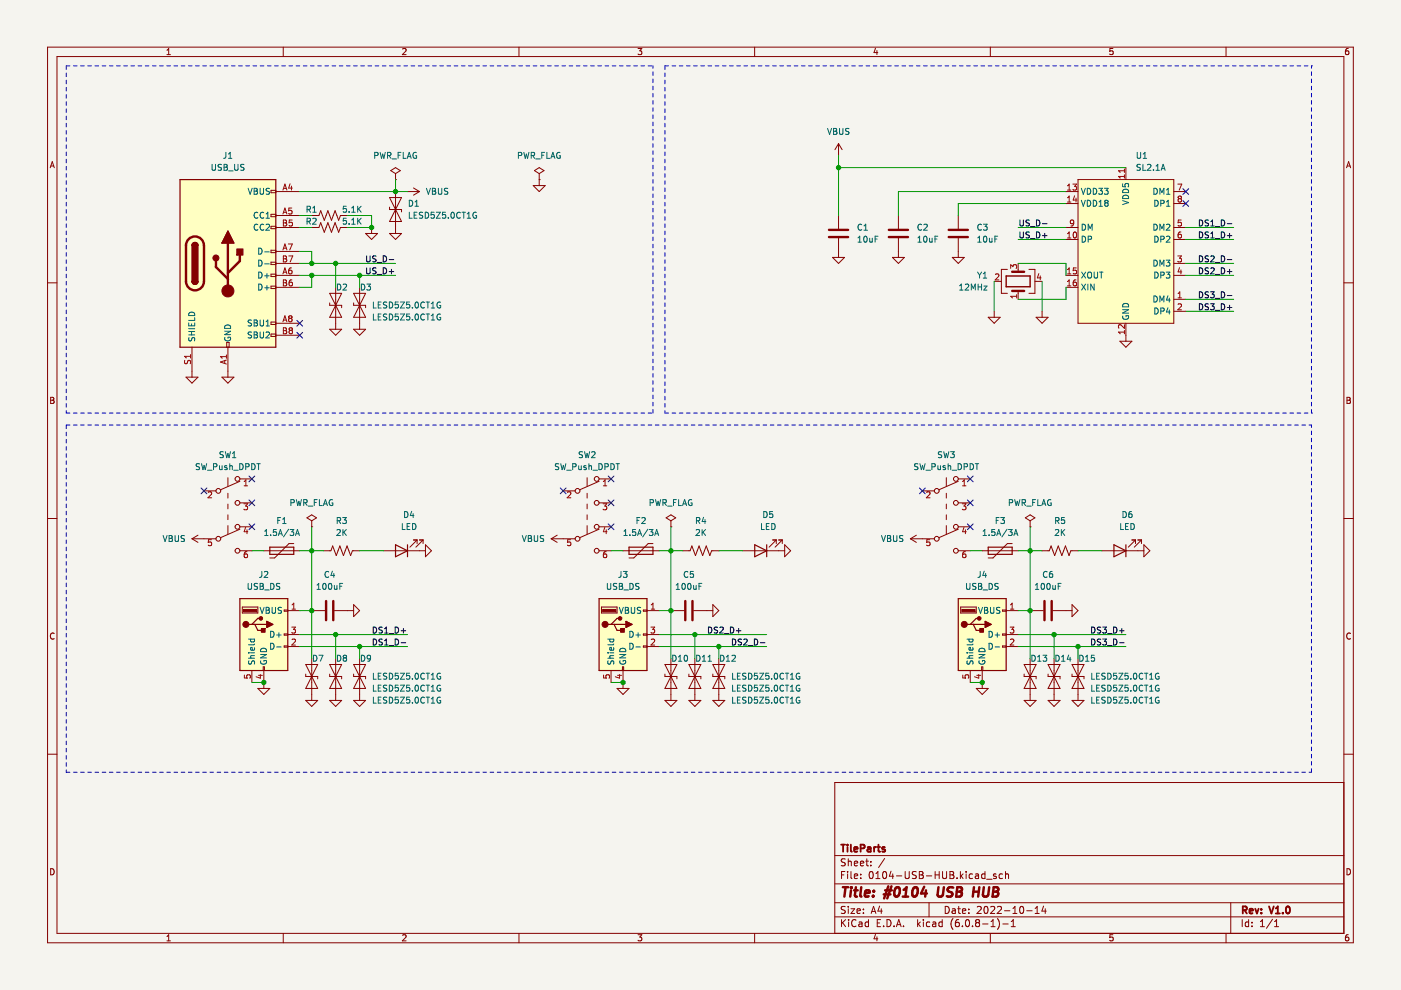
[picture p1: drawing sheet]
<svg xmlns="http://www.w3.org/2000/svg" width="297mm" height="210mm" viewBox="0 0 297 210" stroke-linecap="round" stroke-linejoin="round" font-family="sans-serif">
<path d="M.1 0h297v209.9h-297z" fill-rule="evenodd" fill="#f5f4ef" stroke="#f5f4ef" stroke-width=".21"/>
<g fill="none" stroke="#840000" stroke-width=".21">
<path d="M10.1 10h276.8v189.9h-276.8zM12.1 12h272.8v185.9h-272.8zM35.4 11.6h.7M35.4 10.7l.4-.4v1.3M60.1 10v2M85.4 10.4l.5-.1 .2 .4-.8 .9h.8M110 10v2M135.3 10.3h.8l-.5 .5 .4 .1v.6l-.2 .1-.5-.1M160 10v2M185.6 10.2l-.3 .9h.8M185.9 10.7v.9M210 10v2"/>
<path d="M236 10.3h-.7v.6l.6-.1 .1 .7-.2 .1-.5-.1M259.9 10v2M285.9 10.3h-.4l-.2 .3v.7l.2 .3 .4-.1v-.7h-.4l-.2 .2M10.6 35.6l.5-1.3 .4 1.3M10.8 35.2h.6M82.8 36.2l1.1-.7 1 .7-1 .6zM83.9 38.1h.1M83.9 36.8v1.3M87.7 39.9l1.2 .7M113.1 39.3h2.5l-1.3 1.3zM113.3 36.2l1-.7 1 .7-1 .6zM114.3 38.1h.1"/>
<path d="M114.3 36.8v2.5M177.8 30.5l-.8 1.2M177.8 30.5v2.5M177.8 30.5l.7 1.2M228.6 38.1h20.3v30.4h-20.3zM238.7 35.5v2.6M285.5 35.6l.4-1.3 .5 1.3M285.6 35.2h.6M10.1 60h2M57.5 40.4h1v.5h-1zM57.5 45.4h1v.5h-1zM57.5 48h1v.5h-1z"/>
<path d="M57.5 53.1h1v.5h-1zM57.5 55.6h1v.5h-1zM57.5 58.1h1v.5h-1zM58.5 45.7h5.1M58.5 40.6h5.1M58.5 58.4h5.1M58.5 53.3h5.1M58.5 48.2h5.1M58.5 55.8h5.1M66.1 45.7h1.5l.4-1 .8 2 .7-2 .8 2 .7-2 .8 2 .4-1h1.5M66.1 48.2h1.5l.4-1 .8 2 .7-2 .8 2 .7-2 .8 2 .4-1h1.5M77.5 49.5h2.6l-1.3 1.3z"/>
<path d="M78.8 48.2v1.3M82.6 49.5h2.5l-1.2 1.3zM82.6 41.9l2.5 5.1h-2.5l2.5-5.1zM82.6 43.9v.5h2.5v.5M83.9 40.6v8.9M86.4 40.6h2.5M88.9 40.6l-1.2 .8M176.5 54.6h2.6l-1.3 1.2zM177.8 45.7v2.8M177.8 50.5v4.1M189.2 54.6h2.5l-1.2 1.2zM190.5 45.7v2.8"/>
<path d="M190.5 50.5v4.1M201.9 54.6h2.5l-1.2 1.2zM203.2 45.7v2.8M203.2 50.5v4.1M210.8 59.7h1.5M213.6 57.1h-1.3v5.1h1.3M215.9 55.8v1.8M218.2 57.1h1.2v5.1h-1.2M219.4 59.7h1.5M226 40.6h2.6M226 58.4h2.6M226 48.2h2.6"/>
<path d="M226 50.8h2.6M226 43.2h2.6M248.9 40.6h2.5M248.9 58.4h2.5M248.9 48.2h2.5M248.9 55.8h2.5M248.9 50.8h2.5M248.9 43.2h2.5M284.9 60h2M39.4 80h2.6l-1.3 1.2zM40.7 73.6v6.4M47.1 80h2.5l-1.3 1.2z"/>
<path d="M48.1 72.6h.5v1h-.5zM48.3 73.6v6.4M57.5 60.7h1v.5h-1zM57.5 68.3h1v.5h-1zM57.5 70.8h1v.5h-1zM58.5 68.5h5.1M58.5 60.9h5.1M58.5 71.1h5.1M69.9 62.2h2.5l-2.5 5.1h2.5zM69.9 64.2v.5h2.5v.5M69.9 69.8h2.5l-1.2 1.3zM71.2 60.9v8.9"/>
<path d="M75 62.2h2.5l-2.5 5.1h2.5zM75 64.2v.5h2.5v.5M75 69.8h2.5l-1.3 1.3zM76.2 60.9v8.9M209.5 67.3h2.6l-1.3 1.2zM210.8 66v1.3M215.9 61.7v1.8M219.7 67.3h2.5l-1.3 1.2zM220.9 66v1.3M226 60.9h2.6M237.4 72.3h2.6l-1.3 1.3zM238.7 68.5v3.8"/>
<path d="M248.9 63.5h2.5M248.9 66h2.5M10.7 84.2h.5l.2 .3-.2 .4 .2 .1 .1 .3-.3 .2h-.5zM10.7 84.9h.5M285.6 84.2h.4l.3 .3-.3 .4 .3 .1v.3l-.2 .2h-.5zM285.6 84.9h.4M10.1 109.9h2M40.7 114.2h5.1M40.7 114.2l1.3 .8M42 113.5l-1.3 .7M43.2 104.1h2.6M48.3 101.3v1.8"/>
<path d="M48.3 104.6v1M48.3 106.9v1M48.3 109.2v1M48.3 111.4v1.8M50.9 101.5h2.5M50.9 106.6h2.5M50.9 111.7h2.5M50.9 116.8h2.5M50.9 112.2l-4.1 1.8M50.9 102.1l-4.1 1.7M55.9 116.8h7.7M62.3 115.3h-1l-3.1 3h-1"/>
<path d="M65.1 109.8l1-.6 1 .6-1 .6zM66.1 111.7h.1M66.1 110.4v1.3M68.6 116.8h1.6l.3-1 .8 2 .8-2 .7 2 .8-2 .7 2 .4-1h1.5M81.3 116.8h8.9M87.7 114.5h.7M88.4 114.5l-1.5 1.5M88.4 114.5v.8M88.9 114.5h.8M89.7 114.5l-1.5 1.5M89.7 114.5v.8M90.2 115.5l1.3 1.3-1.3 1.2z"/>
<path d="M116.9 114.2h5M116.9 114.2l1.2 .8M118.1 113.5l-1.2 .7M119.4 104.1h2.5M124.5 101.3v1.8M124.5 104.6v1M124.5 106.9v1M124.5 109.2v1M124.5 111.4v1.8M127 101.5h2.6M127 106.6h2.6M127 111.7h2.6"/>
<path d="M127 116.8h2.6M127 112.2l-4 1.8M127 102.1l-4 1.7M132.1 116.8h7.6M138.4 115.3h-1l-3 3h-1M141.2 109.8l1-.6 1.1 .6-1.1 .6zM142.2 111.7h.1M142.2 110.4v1.3M144.8 116.8h1.5l.4-1 .8 2 .7-2 .8 2 .7-2 .8 2 .4-1h1.5M157.5 116.8h8.9M163.8 114.5h.8M164.6 114.5l-1.5 1.5"/>
<path d="M164.6 114.5v.8M165.1 114.5h.8M165.9 114.5l-1.6 1.5M165.9 114.5v.8M166.4 115.5l1.2 1.3-1.2 1.2zM193 114.2h5.1M193 114.2l1.3 .8M194.3 113.5l-1.3 .7M195.6 104.1h2.5M200.6 101.3v1.8M200.6 104.6v1M200.6 106.9v1"/>
<path d="M200.6 109.2v1M200.6 111.4v1.8M203.2 112.2l-4.1 1.8M203.2 102.1l-4.1 1.7M203.2 101.5h2.5M203.2 106.6h2.5M203.2 111.7h2.5M203.2 116.8h2.5M208.3 116.8h7.6M214.6 115.3h-1l-3.1 3h-1M217.4 109.8l1-.6 1 .6-1 .6zM218.4 111.7h.1"/>
<path d="M218.4 110.4v1.3M220.9 116.8h1.6l.3-1 .8 2 .8-2 .7 2 .8-2 .8 2 .3-1h1.6M233.6 116.8h8.9M240 114.5h.7M240.7 114.5l-1.5 1.5M240.7 114.5v.8M241.3 114.5h.7M242 114.5l-1.5 1.5M242 114.5v.8M242.5 115.5l1.3 1.3-1.3 1.2zM284.9 109.9h2M11.5 134.3a.58 .58 0 0 0-.8 .6 .58 .58 0 0 0 .8 .5"/>
<path d="M51.4 128.7h3.3v1.3h-3.3zM60.3 137h.7v.2h-.7zM60.3 134.4h.7v.3h-.7zM60.3 129.3h.7v.3h-.7zM61 129.5h2.6M61 137.1h2.6M61 134.5h2.6M66.1 129.5h2.8M66.1 139.6v8.9M70.9 129.5h4.1M71.2 139.6v8.9M75 128.2l1.2 1.3-1.2 1.2z"/>
<path d="M76.2 139.6v8.9M127.5 128.7h3.3v1.3h-3.3zM136.4 137h.8v.2h-.8zM136.4 134.4h.8v.3h-.8zM136.4 129.3h.8v.3h-.8zM137.2 129.5h2.5M137.2 137.1h2.5M137.2 134.5h2.5M142.2 129.5h2.8M142.2 139.6v8.9M147.1 129.5h4M147.3 139.6v8.9"/>
<path d="M151.1 128.2l1.3 1.3-1.3 1.2zM152.4 139.6v8.9M203.7 128.7h3.3v1.3h-3.3zM212.6 129.3h.7v.3h-.7zM212.6 134.4h.7v.3h-.7zM212.6 137h.7v.2h-.7zM213.3 129.5h2.6M213.3 137.1h2.6M213.3 134.5h2.6M218.4 129.5h2.8M218.4 139.6v8.9M223.2 129.5h4.1"/>
<path d="M223.5 139.6v8.9M227.3 128.2l1.3 1.3-1.3 1.2zM228.6 139.6v8.9M286.3 134.3a.58 .58 0 0 0-.8 .6 .58 .58 0 0 0 .8 .5M10.1 159.9h2M53.4 142.2v2.5M54.7 146h2.5l-1.3 1.2zM55.8 141.4h.3v.8h-.3zM55.9 142.2v3.8M64.8 140.9h2.6l-2.6 5.1h2.6zM64.8 142.9v.5h2.6v.5M64.8 148.5h2.6l-1.3 1.3z"/>
<path d="M69.9 140.9h2.5l-2.5 5.1h2.5zM69.9 142.9v.5h2.5v.5M69.9 148.5h2.5l-1.2 1.3zM75 140.9l2.5 5.1h-2.5l2.5-5.1zM75 142.9v.5h2.5v.5M75 148.5h2.5l-1.3 1.3zM129.6 142.2v2.5M130.8 146h2.6l-1.3 1.2zM132 141.4h.2v.8h-.2zM132.1 142.2v3.8M141 140.9h2.5l-2.5 5.1h2.5zM141 142.9v.5h2.5v.5"/>
<path d="M141 148.5h2.5l-1.3 1.3zM146.1 140.9h2.5l-2.5 5.1h2.5zM146.1 142.9v.5h2.5v.5M146.1 148.5h2.5l-1.3 1.3zM151.1 140.9l2.6 5.1h-2.6l2.6-5.1zM151.1 142.9v.5h2.6v.5M151.1 148.5h2.6l-1.3 1.3zM205.7 142.2v2.5M207 146h2.5l-1.2 1.2zM208.1 141.4h.3v.8h-.3zM208.3 142.2v3.8M217.1 148.5h2.6l-1.3 1.3z"/>
<path d="M217.1 140.9h2.6l-2.6 5.1h2.6zM217.1 142.9v.5h2.6v.5M222.2 140.9h2.6l-2.6 5.1h2.6zM222.2 142.9v.5h2.6v.5M222.2 148.5h2.6l-1.3 1.3zM227.3 140.9h2.5l-2.5 5.1h2.5zM227.3 142.9v.5h2.5v.5M227.3 148.5h2.5l-1.2 1.3zM284.9 159.9h2M284.9 165.9h-107.9v32M10.7 184.2a.66 .66 0 0 1 .8 .6 .66 .66 0 0 1-.8 .7zM35.4 198.6l.4-.4v1.3"/>
<path d="M35.4 199.5h.7M60.1 197.9v2M85.4 198.3l.5-.1 .2 .4-.8 .9h.8M110 197.9v2M135.3 198.2h.8l-.5 .5 .4 .1v.6l-.2 .1-.5-.1M160 197.9v2M177 194.4h107.9M177 191.4h107.9M177 187.4h107.9M177 181.4h107.9M178.4 195v1.5M178.4 185.5h.5"/>
<path d="M178.6 195.6l.7 .9M179.1 184.8h-.7v1.5M179.2 192.2h-.6l-.2 .1v.4l.7 .3 .1 .4-.3 .3-.5-.1M179.2 182.2l-.6-.1-.2 .1v.5l.7 .2 .1 .4-.3 .3-.5-.1M179.3 195l-.9 .8M179.7 184.8v.1M179.7 185.3v1M179.9 182.1v1.5M179.9 192.2v.1M179.9 192.7v1M179.9 182.7l.2-.1 .3 .1 .1 .9M179.9 195v.1"/>
<path d="M179.9 195.5v1M180.4 192.7h.8l-.8 1h.8M180.4 184.8v1.3l.2 .2M181.1 185.8l.7-.2v-.2l-.5-.1-.2 .2 .1 .7h.6M181.1 183.1l.7-.2v-.2l-.5-.1-.2 .2 .1 .7h.6M181.5 195.1a.71 .71 0 0 0-1 .5 .71 .71 0 0 0 .7 .9l.3-.2M181.7 193.2l.7-.2-.1-.3h-.4l-.2 .2 .1 .7h.5M182.1 195.5h.6l.1 1M182.4 183.1l.7-.2v-.2l-.5-.1-.2 .2 .1 .7h.6M182.5 186.1v.2M182.5 185.4v.1M182.8 195.8l-.5 .1-.2 .2 .2 .4 .5-.1"/>
<path d="M183.1 192.7v.2M183.1 193.5v.2M183.6 182.6h.5M183.8 182.1v1.3l.3 .2M184.1 195.5h-.4l-.3 .3 .2 .6h.5M184.1 195v1.5M184.4 184.9l.2-.1a.8 .8 0 0 1 .6 .7 .8 .8 0 0 1-.6 .8l-.3-.6zM184.6 183.4v.2M184.6 182.7v.1M184.7 193.7l.5-1.5 .5 1.5M184.8 193.2h.8M185.6 198.1l-.3 .9h.8"/>
<path d="M185.7 185.2l.4-.4v1.5M185.7 186.3h.9M185.9 198.6v.9M186 195.7h.5M186.5 192.1l-.4 1.1h1M186.7 195h-.7v1.5h.7M186.8 192.7v1M187.3 184.9l.2-.1a.8 .8 0 0 1 .5 .7 .8 .8 0 0 1-.5 .8l-.4-.6zM187.3 196.3v.2M187.6 182l-1.3 1.9M188.1 195a.76 .76 0 0 1 .8 .7 .76 .76 0 0 1-.8 .8zM188.9 184.7l-.3 1.1h.9"/>
<path d="M189.3 185.3v1M189.6 196.3v.2M190.1 196.5l.5-1.5 .5 1.5M190.1 185.7h1.1M190.2 196h.7M191.6 196.3v.2M191.9 184.8v1.2l.3 .3 .4-.1 .2-.2v-1.2M194.3 184.9l-.6-.1-.3 .3 .2 .3 .6 .3v.4l-.2 .2-.6-.1M194.6 195v1.5M194.7 195.9l.4 .6M194.9 184.8h.5l.3 .3-.3 .4 .3 .1 .1 .4-.3 .3h-.6zM194.9 185.5h.5"/>
<path d="M195.1 195.5l-.5 .5M195.8 195v.1M195.8 195.5v1M196.4 185.7h1.2M197 191.4v3M197.1 195.5h-.4l-.3 .3 .2 .6h.5M197.8 195.5h.5l.1 1M198.3 185.5h.8M198.3 184.8v1.5M198.4 195.8l-.5 .1-.2 .2 .2 .4 .5-.1M199.1 184.8v1.5M199.8 195.5h-.5l-.2 .3 .1 .6h.6"/>
<path d="M199.8 195v1.5M199.8 184.8v1.2l.3 .3 .5-.1 .1-.2v-1.2M200.4 192.2a.76 .76 0 0 1 .9 .7 .76 .76 0 0 1-.9 .8zM201.4 184.8h.5l.3 .3-.3 .4 .3 .1 .1 .4-.3 .3h-.6zM201.4 185.5h.5M201.9 192.7h.6l.1 1M202.1 194.8a1.72 1.72 0 0 0 0 2.2M202.6 193l-.5 .1-.3 .2 .3 .4 .5-.1M202.9 186.1v.2M203.1 192.7h.5M203.3 192.2v1.3l.3 .2M203.3 195h-.5a1.01 1.01 0 0 0 0 1.5l.5-.2 .1-.5-.3-.3-.4 .1-.1 .2"/>
<path d="M203.6 184.8v1.5M203.8 185.7l.4 .6M204.1 193.2l.7-.2-.1-.3h-.4l-.2 .2v.7h.6M204.1 196.3v.2M204.2 185.3l-.6 .6M204.8 184.8v.1M204.8 195.1l.3-.1a.8 .8 0 0 1 .5 .7 .8 .8 0 0 1-.5 .8l-.4-.6zM204.8 185.3v1M205.4 193.5v.2M205.4 192.7v.2M206.2 196.3v.2M206.2 185.4l-.4-.1-.3 .3 .1 .6h.6"/>
<path d="M206.8 185.4h.6l.1 .9M207.1 195.6l-.3 .3 .1 .4 .2 .2 .4-.1 .2-.2-.1-.4-.2-.2M207.1 195.6l-.3-.3 .3-.3h.3l.3 .3-.3 .3M207.1 195.6h.3M207.2 192.3l.6-.1 .2 .4-.9 1.1h.9M207.5 185.6l-.5 .1-.2 .2 .2 .4 .5-.1M208.3 195.9h1.2M208.8 192.3l.2-.1a.8 .8 0 0 1 .5 .7 .8 .8 0 0 1-.5 .8l-.4-.6zM208.8 185.4l-.4-.1-.3 .3 .2 .6h.5M208.8 184.8v1.5M209.2 186.4h1.1M210 197.9v2"/>
<path d="M210 192.3l.6-.1 .3 .4-.9 1.1h.9M210.1 195.4l.4-.4v1.5M210.1 196.5h.9M211.2 185.4l-.4-.1-.2 .2 .1 .2 .5 .2v.3h-.6M211.5 192.3l.5-.1 .3 .4-.9 1.1h.9M211.5 194.8a1.72 1.72 0 0 1 0 2.2M212.5 185.4l-.4-.1-.3 .3 .2 .6h.5M212.6 195.9h1.2M213 193.1h1.1M213.2 185.4l.2-.1 .4 .1v.9M213.2 184.8v1.5M214.4 196.5h.9"/>
<path d="M214.4 195.4l.4-.4v1.5M214.8 193.7h.8M214.8 192.6l.4-.4v1.5M216.3 192.3l.2-.1a.8 .8 0 0 1 .6 .7 .8 .8 0 0 1-.6 .8l-.3-.6zM217.7 193.1h1.1M219.5 193.7h.8M219.5 192.6l.4-.4v1.5M221.3 192.1l-.4 1.1h.9M221.6 192.7v1M236 198.2h-.7v.6l.6-.1 .1 .7-.2 .1-.5-.1M259.9 197.9v2M260.9 191.4v6.5"/>
<path d="M263.4 195v1.5M264.7 195.5h-.4l-.3 .3 .2 .6h.5M264.7 195v1.5M265.4 196.3v.2M265.4 195.5v.2M267.2 196.5h.9M267.2 195.4l.5-.4v1.5M269.8 194.9l-1.3 1.9M270.2 196.5h.9M270.2 195.4l.5-.4v1.5M285.6 184.2a.66 .66 0 0 1 .7 .6 .66 .66 0 0 1-.7 .7zM285.9 198.2h-.4l-.2 .3v.7l.2 .3 .4-.1v-.7h-.4l-.2 .2"/>
<circle cx="46.3" cy="114.2" r=".51"/>
<circle cx="46.3" cy="104.1" r=".51"/>
<circle cx="50.4" cy="106.6" r=".51"/>
<circle cx="50.4" cy="101.5" r=".51"/>
<circle cx="50.4" cy="116.8" r=".51"/>
<circle cx="50.4" cy="111.7" r=".51"/>
<circle cx="122.4" cy="114.2" r=".51"/>
<circle cx="122.4" cy="104.1" r=".51"/>
<circle cx="126.5" cy="116.8" r=".51"/>
<circle cx="126.5" cy="106.6" r=".51"/>
<circle cx="126.5" cy="111.7" r=".51"/>
<circle cx="126.5" cy="101.5" r=".51"/>
<circle cx="198.6" cy="114.2" r=".51"/>
<circle cx="198.6" cy="104.1" r=".51"/>
<circle cx="202.7" cy="111.7" r=".51"/>
<circle cx="202.7" cy="106.6" r=".51"/>
<circle cx="202.7" cy="101.5" r=".51"/>
<circle cx="202.7" cy="116.8" r=".51"/>
</g>
<g fill="none" stroke="#840000" stroke-width=".39">
<path d="M178.3 179.1h.9M178.8 179.1v1.5M179.7 179.1v.1M179.7 179.6v1M180.4 179.1v1.3l.2 .2M182.5 179.9l.7-.1 .1-.2v-.4l-.8-.1v1.5M184 179.7h.5l.1 .9M184.6 179.9l-.5 .1-.2 .2 .2 .4 .5-.1M185.3 179.6v1M185.8 179.6l-.5 .3M186 179.6h.6M186.3 179.1v1.3l.3 .2"/>
<path d="M187.6 179.7l-.3-.1-.3 .2 .1 .2 .5 .2v.3h-.6M181.1 180.1l.7-.2v-.2l-.5-.1-.2 .2 .1 .7h.6M263.5 193l.7-.1 .2-.2-.1-.4-.8-.1v1.5M263.9 193l.5 .7M264.9 193.2l.7-.2v-.3h-.5l-.2 .2 .1 .7h.6M266.1 192.7l.4 1 .3-1M267.4 193.5v.2M267.4 192.7v.2M269.1 192.2l.5 1.5 .5-1.5M270.5 193.7h.8M270.5 192.6l.4-.4v1.5M272 193.5v.2"/>
<path d="M272.8 192.3l.2-.1a.8 .8 0 0 1 .5 .7 .8 .8 0 0 1-.5 .8l-.4-.6z"/>
</g>
<g fill="none" stroke="#840000" stroke-width=".52">
<path d="M178.7 188.1h1.1M179.3 188.1l-.3 2M180.4 188.8l-.1 1.3M180.5 188.1v.2M181.1 188.8h.8M181.5 188.1l-.3 1.7 .1 .2 .4 .1M182.6 188.1l-.2 1.7 .2 .3M183.4 189.4l1-.2-.1-.3-.5-.1-.4 .3v.9h.8M185.1 189.9v.2M185.3 188.9l-.1 .2M187.4 189.6h1.4M187.7 188.8h1.4"/>
<path d="M188.3 187.9l-.9 2.6M189 187.9l-.9 2.6M189.9 188.3l.5-.2a1.19 1.19 0 0 1-.4 2l-.3-.2-.1-.6zM191.4 190.1h1.1M191.6 188.7l.6-.6-.2 2M193.7 188.3l.5-.2a1.19 1.19 0 0 1-.4 2l-.3-.2-.1-.6zM195.9 188l-.6 1.4h1.2M196.3 188.8l-.1 1.3M199 188.1l-.2 1.6 .1 .3a.66 .66 0 0 0 1-.3l.2-1.6M202.1 188.2a.85 .85 0 0 0-1.1 .1v.6l.9 .4-.1 .6a.85 .85 0 0 1-1.1 .1M202.9 189.1h.6M203 188.1h.6l.3 .2v.4l-.4 .4 .3 .1a.58 .58 0 0 1-.3 .9h-.8z"/>
<path d="M206.4 189.1h1.1M206.5 188.1l-.3 2M207.6 188.1l-.2 2M208.6 188.1l-.2 1.6 .1 .3a.66 .66 0 0 0 1-.3l.2-1.6M210.6 189.1h.6M210.7 188.1h.6l.3 .2 .1 .4-.5 .4 .3 .1a.58 .58 0 0 1-.3 .9h-.8z"/>
</g>
<g fill="none" stroke="#a90000" stroke-width=".21">
<path d="M60.1 39.9h.6M61.5 39l-.3 .9h.8M61.8 39.5v.8M226.3 39.4l.4-.4v1.3M227.5 39h.8l-.5 .5 .4 .1v.6l-.2 .1-.5-.1M238.4 35.8v.8M238.4 37.1v.7M238.4 37.4h-1.3l.4 .4M238.4 36.2h-1.3l.4 .4M249.7 39h.9l-.6 1.3M60 40.3l.4-1.3 .4 1.3M60 45.4l.4-1.3 .4 1.3"/>
<path d="M60 58.1l.4-1.3 .4 1.3M60 53l.4-1.3 .4 1.3M60.1 46.6h.4l.2 .3-.2 .4 .2 .1 .1 .3-.2 .2h-.5zM60.1 59.3h.4l.2 .3-.2 .3 .2 .2 .1 .3-.2 .2h-.5zM60.1 54.3h.4l.2 .2-.2 .4 .2 .1 .1 .3-.2 .2h-.5zM60.1 47.3h.4M60.1 59.9h.4M60.1 54.9h.4M60.1 45h.6M60.1 57.7h.6M60.1 52.6h.6M61.1 51.7h.9l-.6 1.3"/>
<path d="M61.2 54.3h.9l-.6 1.2M61.8 56.8l-.4 .1-.1 .2-.1 .7 .2 .3 .5-.1-.1-.7h-.4l-.2 .2M61.9 44.1h-.6l-.1 .6h.6l.1 .6-.2 .1-.5-.1M61.9 59.3l-.4 .1-.2 .2v.8l.2 .2 .5-.1-.1-.6-.4-.1-.2 .3M62 46.6h-.7v.7l.6-.1 .1 .6-.2 .1-.5-.1M211.1 58.2l.4-.1 .3 .3-.8 .9h.8M214.3 56.9v-.8l.5 .4 .1-.3h.5l.2 .2-.2 .5M220.2 58l-.3 .9h.8M220.6 58.5v.8M226.3 58.1h.7M226.3 50.5h.7M226.3 41.9l.4-.3v1.2"/>
<path d="M226.3 49.6l.4-.4v1.3M226.3 57.2l.4-.4v1.3M226.3 59.7l.4-.4v1.3M226.3 40.3h.7M226.3 42.8h.7M227.7 47.2l-.3 .2h-.4v-.6l.4-.2 .3 .3-.1 .7-.2 .3h-.4M227.7 49.3l.1-.1a.68 .68 0 0 1 .5 .6 .68 .68 0 0 1-.5 .7l-.3-.5zM227.8 41.5l-.3 .9h.8M228.1 59.3l-.3 .1-.2 .2-.1 .8 .3 .2 .4-.1-.1-.6-.3-.1-.3 .3M228.1 42v.8M228.2 56.8h-.6l-.1 .6 .6-.1 .1 .7-.2 .1-.5-.1M249.7 54.3h.8l-.4 .4 .3 .2v.5l-.1 .1-.6-.1"/>
<path d="M250 42.1l-.2 .3v.2l.2 .2h.4l.1-.2-.1-.4-.1-.1M250 42.1l-.2-.2 .2-.3h.4l.1 .2-.2 .3M250 42.1h.3M250.1 56.7l-.3 .9h.8M250.4 49.2h-.4l-.2 .3v.7l.2 .3 .4-.2v-.6h-.4l-.2 .2M250.4 57.2v.9M250.4 46.6h-.6v.7l.6-.1v.6l-.1 .1-.5-.1M39.2 76.4l-.1 .5 .3 .2 .3-.1 .2-.5h.4v.6M40.4 75.2v.7M40.4 75.6h-1.3l.4 .3M47.6 76.5v.6M48 76.3l-1.3 .5 1.3 .4"/>
<path d="M48 75.3v.7M48 75.6h-1.3l.4 .4M60 68.2l.4-1.2 .4 1.2M60.1 69.5h.4l.2 .2-.2 .4 .2 .1 .1 .3-.2 .3h-.5zM60.1 70.1h.4M60.1 67.9h.6M61.4 67.5l-.2-.2 .2-.3h.3l.2 .2-.2 .3M61.4 67.5l-.2 .2v.3l.2 .2h.3l.2-.2v-.3l-.2-.2M61.4 67.5h.3M61.5 70l-.2-.2 .2-.3 .4 .1 .1 .1-.2 .3M61.5 70l-.2 .3v.2l.2 .3h.3l.2-.3v-.3l-.2-.2M61.5 70h.3"/>
<path d="M215.6 62.5v.7M215.6 62.8h-1.3l.3 .4M226.3 60.6h.7M238.4 68.8v.8l-.9-.8-.4 .3 .2 .5M238.4 70.1v.7M238.4 70.4h-1.3l.4 .4M249.8 63.1h.7M249.8 62.2l.3-.3v1.2M249.8 64.5l.5-.1 .2 .4-.8 .9h.8M44.2 104.4l.4-.1 .3 .3-.8 .9h.8M44.8 114.4h-.6v.6h.6v.6l-.2 .1-.4-.1M51.7 106.8h.8l-.4 .5 .3 .1v.6l-.2 .1-.5-.1"/>
<path d="M51.8 103h.7M51.8 102.1l.3-.4v1.3M52.1 111.8l-.3 .9h.8M52.4 117h-.4l-.2 .3v.7l.2 .2 .4-.1v-.6h-.4l-.2 .2M52.4 112.3v.9M120.3 104.4l.5-.1 .2 .3-.8 .9h.8M121 114.4h-.6l-.1 .6h.6l.1 .6-.2 .1-.5-.1M127.9 106.8h.7l-.4 .5 .4 .1v.6l-.2 .1-.5-.1M127.9 103h.7M127.9 102.1l.4-.4v1.3M128.2 111.8l-.3 .9h.8M128.5 117h-.3l-.2 .3-.1 .7 .3 .2 .4-.1-.1-.6h-.3l-.3 .2"/>
<path d="M128.5 112.3v.9M196.5 104.4l.4-.1 .3 .3-.8 .9h.8M197.1 114.4h-.6v.6h.6v.6l-.2 .1-.4-.1M204 106.8h.8l-.4 .5 .3 .1v.6l-.1 .1-.6-.1M204.1 103h.7M204.1 102.1l.3-.4v1.3M204.4 111.8l-.3 .9h.8M204.7 117h-.4l-.2 .3v.7l.2 .2 .4-.1v-.6h-.4l-.2 .2M204.7 112.3v.9M61.9 133h.7l-.4 .4 .4 .2v.5l-.2 .1-.5-.1M61.9 129.2h.7M61.9 135.6l.5-.1 .2 .4-.7 .9h.7"/>
<path d="M61.9 128.2l.4-.3v1.3M138 133h.8l-.4 .4 .3 .2v.5l-.1 .1-.6-.1M138.1 129.2h.7M138.1 135.6l.5-.1 .2 .4-.8 .9h.8M138.1 128.2l.3-.3v1.3M214.2 133h.8l-.5 .4 .4 .2v.5l-.2 .1-.5-.1M214.2 129.2h.8M214.2 128.2l.4-.3v1.3M214.2 135.6l.5-.1 .3 .4-.8 .9h.8M51.8 143.1v.6l.6 .1v-.6l.6-.1 .1 .2-.1 .5M54.8 143.2h.8M55.2 143v.8l-.9-.3"/>
<path d="M128 143.1v.6l.6 .1-.1-.6 .6-.1 .1 .2-.1 .5M130.9 143.2h.9M131.4 143v.8l-1-.3M204.1 143.1v.6l.6 .1v-.6l.6-.1 .1 .2-.1 .5M207.1 143.2h.8M207.5 143v.8l-.9-.3"/>
</g>
<g fill="none" stroke="#006464" stroke-width=".21">
<path d="M45 34.8v1.1l.2 .2h.2l.3-.2v-1.1M47 34.9l-.5-.1-.3 .3 .2 .3 .5 .2v.4l-.7 .1M47.5 34.8h.4l.3 .3-.3 .3 .3 .2v.3l-.2 .2h-.5zM47.5 35.4h.4M47.9 32.3l-.1 1.1-.4 .2M48.4 33.6h.8M48.4 32.7l.4-.4v1.3M48.5 36.2h.9M49.7 34.8v1.1l.3 .2h.2l.3-.2v-1.1M51.7 34.9l-.6 .1v.3l.5 .3 .1 .3-.2 .2h-.5M52.6 39.9l.4 1.3 .5-1.3M53.9 39.9h.4l.2 .3-.2 .3 .2 .1 .1 .3-.2 .3h-.5z"/>
<path d="M55.1 39.9v1l.3 .3h.2l.3-.3v-1M57.1 40l-.4-.1-.3 .3 .1 .3 .6 .2v.4h-.7M79.4 33l.7-.1v-.5l-.7-.1v1.3M80.6 32.3l.3 1.3 .2-.9 .3 .9 .3-1.3M82.2 33l.6-.1v-.5l-.6-.1v1.3M82.5 33l.4 .6M83.1 33.7h1M84.4 32.9h.4M85 32.3h-.6v1.3M85.5 32.3v1.3h.6M86.3 33.6l.5-1.3 .4 1.3M86.5 33.2h.6"/>
<path d="M88.3 32.4a.58 .58 0 0 0-.8 .6 .58 .58 0 0 0 .8 .5v-.5h-.2M90.4 39.9l.4 1.3 .5-1.3M91.7 39.9h.4l.2 .3-.2 .3 .2 .1 .1 .3-.2 .3h-.5zM92.9 39.9v1l.3 .3h.2l.3-.3v-1M94.9 40l-.4-.1-.3 .3 .1 .3 .6 .2v.4h-.7M109.9 33l.6-.1 .1-.5-.7-.1v1.3M111.1 32.3l.3 1.3 .2-.9 .2 .9 .3-1.3M112.6 33l.6-.1 .1-.5-.7-.1v1.3M112.9 33l.5 .6M113.6 33.7h1M114.9 32.9h.4M115.5 32.3h-.6v1.3"/>
<path d="M116 32.3v1.3h.6M116.8 33.6l.4-1.3 .4 1.3M116.9 33.2h.6M118.7 32.4a.58 .58 0 0 0-.7 .6 .58 .58 0 0 0 .8 .5v-.5h-.2M175.5 27.2l.4 1.3 .4-1.3M176.7 27.2h.5l.2 .3-.2 .3 .2 .2 .1 .3-.3 .2h-.5zM176.7 27.8h.5M178 27.2v1.1l.2 .2h.3l.2-.2v-1.1M180 27.3l-.5-.1-.2 .3 .1 .3 .5 .2v.4h-.6M229.3 39.9l.4 1.3 .4-1.3M230.5 39.9a.64 .64 0 0 1 .8 .7 .64 .64 0 0 1-.8 .6zM231.8 39.9a.64 .64 0 0 1 .7 .7 .64 .64 0 0 1-.7 .6z"/>
<path d="M233 39.9h.7l-.4 .5 .4 .1v.6l-.2 .1-.5-.1M234.2 39.9h.7l-.4 .5 .4 .1v.6l-.2 .1-.5-.1M238 39v.6h.6v-.6h.6l.1 .1-.1 .5M241.1 32.3v1l.3 .3 .3-.1 .1-.2v-1M241.8 34.9l-.7 .1v.3l.6 .3 .1 .3-.3 .2h-.4M242.3 34.8v1.3h.6M242.4 33.6h.7M242.4 32.7l.3-.4v1.3M243.3 35l.5-.2 .2 .4-.8 .9h.8M244.6 36v.1M244.7 39.9a.64 .64 0 0 1 .7 .7 .64 .64 0 0 1-.7 .6zM245.1 36.1h.7"/>
<path d="M245.1 35.2l.4-.4v1.3M246.2 36.1l.4-1.3 .4 1.3M246.3 35.8h.6M53.9 40.5h.4M54.7 47.7a.56 .56 0 0 0-.8 .5 .56 .56 0 0 0 .8 .5M54.7 45.1a.56 .56 0 0 0-.8 .5 .56 .56 0 0 0 .8 .5M54.8 57.7a.64 .64 0 0 1 .8 .6 .64 .64 0 0 1-.8 .7zM54.8 55.2a.64 .64 0 0 1 .8 .6 .64 .64 0 0 1-.8 .6zM54.8 52.6a.64 .64 0 0 1 .8 .6 .64 .64 0 0 1-.8 .7zM55.9 47.7a.56 .56 0 0 0-.8 .5 .56 .56 0 0 0 .8 .5M55.9 45.1a.56 .56 0 0 0-.8 .5 .56 .56 0 0 0 .8 .5M56.1 58.5h1"/>
<path d="M56.1 53.4h1M56.1 55.9h1M56.4 47.7l.5-.2 .2 .4-.7 .9h.7M56.4 46.3h.7M56.4 45.4l.4-.4v1.3M56.6 58v1M65.1 44.4l.6-.1 .1-.4-.7-.2v1.3M65.1 46.9h.6l.1-.5-.7-.1v1.2M65.4 44.4l.4 .6M65.4 46.9l.4 .6M66.3 46.4l.5-.1 .2 .3-.7 .9h.7M66.3 45h.7"/>
<path d="M66.3 44.1l.4-.4v1.3M73.4 46.3h-.6v.6l.6-.1v.6l-.2 .1-.4-.1M73.4 43.7h-.6v.6h.6v.6l-.2 .1-.4-.1M74 44.9v.1M74 47.4v.1M74.6 47.5h.7M74.6 45h.7M74.6 44.1l.3-.4v1.3M74.6 46.6l.3-.3v1.2M75.8 43.7v1.3M75.8 46.3v1.2M76 44.3l.6 .7"/>
<path d="M76 46.8l.6 .7M76.6 43.7l-.8 .8M76.6 46.3l-.8 .7M86.8 42.5a.64 .64 0 0 1 .7 .6 .64 .64 0 0 1-.7 .6zM86.8 45v1.3h.6M87.8 45.6h.4M88 43.7h.7M88 42.8l.4-.3v1.2M88.4 45h-.6v1.3h.6M89.6 45.1h-.6v.4l.5 .2 .1 .3-.2 .3-.5-.1M90.2 45a.64 .64 0 0 1 .7 .6 .64 .64 0 0 1-.7 .7zM91.7 40.5h.4"/>
<path d="M92 45h-.6v.6l.6-.1v.6l-.1 .2-.5-.2M92.5 45h.9l-.9 1.3h.9M94.5 45h-.6l-.1 .6 .6-.1 .1 .6-.2 .2-.5-.2M95.1 46.1v.2M95.7 45.1l.2-.1a.68 .68 0 0 1 .4 .6 .68 .68 0 0 1-.4 .7l-.3-.5zM97.6 45.1a.56 .56 0 0 0-.8 .5 .56 .56 0 0 0 .8 .5M98 45h.7M98.3 45v1.3M99.1 46.3h.7M99.1 45.4l.3-.4v1.3M101 45.1a.58 .58 0 0 0-.8 .5 .58 .58 0 0 0 .8 .5v-.4h-.2M181.9 51.3h.7"/>
<path d="M181.9 50.4l.4-.3v1.2M182.7 47.7a.56 .56 0 0 0-.8 .5 .56 .56 0 0 0 .8 .5M183.2 48.8h.7M183.2 47.9l.3-.4v1.3M183.2 50.2l.2-.1a.68 .68 0 0 1 .5 .6 .68 .68 0 0 1-.5 .6l-.3-.4zM184.4 50.5l.1 .8 .4-.1M184.9 50.5v.8M185.5 50.7h.5M186.1 50.1h-.6v1.2M194.6 51.3h.7M194.6 50.4l.4-.3v1.2M195.4 47.7a.56 .56 0 0 0-.8 .5 .56 .56 0 0 0 .8 .5"/>
<path d="M195.9 47.7l.5-.2 .2 .4-.8 .9h.8M195.9 50.2l.2-.1a.68 .68 0 0 1 .5 .6 .68 .68 0 0 1-.5 .6l-.3-.4zM197.1 50.5v.8l.5-.1M197.6 50.5v.8M198.2 50.7h.5M198.8 50.1h-.6v1.2M207.3 57.7l.4 .7M207.3 51.3h.7M207.3 50.4l.4-.3v1.2M207.7 58.4v.6M208.1 47.7a.56 .56 0 0 0-.8 .5 .56 .56 0 0 0 .8 .5M208.1 57.7l-.4 .7"/>
<path d="M208.5 58.1l.3-.4v1.3M208.5 59h.7M208.5 47.5h.8l-.4 .5 .3 .1v.6l-.1 .1-.6-.1M208.6 50.2l.2-.1a.68 .68 0 0 1 .5 .6 .68 .68 0 0 1-.5 .6l-.3-.4zM209.8 50.5v.8l.5-.1M210.3 50.5v.8M210.9 50.7h.5M211.5 50.1h-.6v1.2M229.3 42.5l.4 1.2 .4-1.2M229.3 57.7l.9 1.3M229.4 47.5a.64 .64 0 0 1 .8 .7 .64 .64 0 0 1-.8 .6zM229.4 50.1a.64 .64 0 0 1 .8 .6 .64 .64 0 0 1-.8 .6z"/>
<path d="M230.2 57.7l-.9 1.3M230.5 42.5a.64 .64 0 0 1 .8 .6 .64 .64 0 0 1-.8 .6zM230.7 57.9l.2-.2a.43 .43 0 0 1 .5 .4v.4a.42 .42 0 0 1-.4 .5 .42 .42 0 0 1-.4-.5zM230.7 50.7h.6l.1-.5-.7-.1v1.2M230.7 48.8v-1.3l.4 .9 .5-.9v1.3M231.8 42.5a.64 .64 0 0 1 .7 .6 .64 .64 0 0 1-.7 .6zM232 57.7v1l.2 .3 .4-.1 .1-.2v-1M233 43.7h.7M233 42.8l.4-.3v1.2M233.1 57.7h.8M233.5 57.7v1.3M234.5 43l-.3 .2 .1 .4 .2 .1h.2l.2-.2v-.4l-.2-.1"/>
<path d="M234.5 43l-.3-.2 .3-.3h.2l.2 .2-.2 .3M234.5 43h.2M238 42.5l1.3 .5-1.3 .4M238.2 41.5a.66 .66 0 0 1 .8-.1 .66 .66 0 0 1 .3 .7h-1.3zM238.2 40.2a.66 .66 0 0 1 .8 0 .66 .66 0 0 1 .3 .6h-1.3zM244.7 47.5a.64 .64 0 0 1 .7 .7 .64 .64 0 0 1-.7 .6zM244.7 55.2a.64 .64 0 0 1 .7 .6 .64 .64 0 0 1-.7 .6zM244.8 50.1a.64 .64 0 0 1 .8 .6 .64 .64 0 0 1-.8 .6zM244.8 57.7a.64 .64 0 0 1 .8 .6 .64 .64 0 0 1-.8 .7zM244.8 42.5a.64 .64 0 0 1 .8 .6 .64 .64 0 0 1-.8 .6zM245.9 41.2v-1.3l.4 .9 .5-.9v1.3M245.9 48.8v-1.3l.4 .9 .5-.9v1.3"/>
<path d="M245.9 56.4v-1.2l.4 .9 .5-.9v1.2M246.1 58.4l.6-.1 .1-.5-.7-.1v1.3M246.1 50.7h.6l.1-.5-.7-.1v1.2M246.1 43.1h.6l.1-.5-.7-.1v1.2M247.3 57.7h.7l-.4 .5 .4 .1v.5l-.2 .2-.5-.2M247.3 55.2h.7l-.4 .4 .4 .2v.5l-.2 .1-.5-.1M247.3 47.7l.5-.2 .2 .4-.7 .9h.7M247.3 50.2l.5-.1 .2 .3-.7 .9h.7M247.3 43.7h.7M247.3 41.2h.7M247.3 40.3l.4-.4v1.3M247.3 42.8l.4-.3v1.2"/>
<path d="M40 68.5v.6h1.3v-.6M40 71h1.3M40 70.3h1.3M40 69.7h1.3M40.1 71.6v.6h.4l.2-.5 .3-.1 .3 .2-.1 .5M40.2 66.3a.66 .66 0 0 1 .7-.1 .66 .66 0 0 1 .4 .7h-1.3zM40.6 68.7v.4M40.6 70.3v.7M41.3 67.3v.6h-1.3M47.6 70.2h1.3l-1.3 .8h1.3M47.7 71.6a.58 .58 0 0 0 .6 .7 .58 .58 0 0 0 .5-.8h-.4v.2M47.8 69a.66 .66 0 0 1 .8-.1 .66 .66 0 0 1 .3 .7h-1.3z"/>
<path d="M53.3 67.9l-.4-.1-.3 .3 .1 .3 .6 .2v.4l-.7 .1M53.3 70.4h-.4l-.3 .2 .1 .3 .6 .3v.3l-.7 .1M53.9 67.8h.4l.2 .3-.2 .4 .2 .1 .1 .3-.2 .2h-.5zM53.9 71h.4M53.9 70.4h.4l.2 .2-.2 .4 .2 .1 .1 .3-.2 .3h-.5zM53.9 68.5h.4M54.8 60.2a.64 .64 0 0 1 .8 .7 .64 .64 0 0 1-.8 .6zM55.1 67.8v1.1l.3 .2h.4l.1-.2v-1.1M55.1 70.4v1l.3 .3 .4-.1 .1-.2v-1M56.1 61h1M56.4 70.5l.5-.1 .2 .3-.7 1h.7M56.4 68.2l.4-.4v1.3"/>
<path d="M56.4 69.1h.7M56.6 60.5v1M71.5 60.2a.64 .64 0 0 1 .8 .7 .64 .64 0 0 1-.8 .6zM72.8 60.4l.4-.2 .3 .4-.8 .9h.8M76.6 60.2a.64 .64 0 0 1 .8 .7 .64 .64 0 0 1-.8 .6zM77.8 60.2h.8l-.5 .5 .4 .1v.6l-.2 .1-.5-.1M79.2 64v1.3h.6M79.2 66.6v1.2h.6M80.2 64.6h.4M80.2 67.2h.4M80.8 64h-.6v1.3h.6M80.8 66.6h-.6v1.2h.6"/>
<path d="M82 64.1l-.7 .1v.3l.6 .3 .1 .3-.2 .2-.5-.1M82 66.6l-.7 .1v.4l.6 .2 .1 .3-.2 .2h-.5M82.5 66.6a.64 .64 0 0 1 .8 .6 .64 .64 0 0 1-.8 .6zM82.5 64a.64 .64 0 0 1 .8 .7 .64 .64 0 0 1-.8 .6zM84.4 64h-.6v.6h.6v.6l-.2 .1-.4-.1M84.4 66.6h-.6v.6l.6-.1v.6l-.2 .1-.4-.1M84.9 64h.9l-.9 1.3h.9M84.9 66.6h.9l-.9 1.2h.9M86.8 64h-.6v.6h.6v.6l-.1 .1-.5-.1M86.8 66.6h-.6v.6l.6-.1v.6l-.1 .1-.5-.1M87.4 65.2v.1M87.4 67.7v.1"/>
<path d="M88.1 64.2l.2-.2a.68 .68 0 0 1 .4 .7 .68 .68 0 0 1-.4 .6l-.3-.5zM88.1 66.7l.2-.1a.68 .68 0 0 1 .4 .6 .68 .68 0 0 1-.4 .6l-.3-.4zM90 66.7a.56 .56 0 0 0-.8 .5 .56 .56 0 0 0 .8 .5M90 64.2a.56 .56 0 0 0-.8 .5 .56 .56 0 0 0 .8 .5M90.3 64h.8M90.3 66.6h.8M90.7 64v1.3M90.7 66.6v1.2M91.4 65.3h.8M91.4 64.4l.4-.4v1.3M91.4 66.9l.4-.3v1.2M91.4 67.8h.8"/>
<path d="M93.4 66.6a.58 .58 0 0 0-.8 .6 .58 .58 0 0 0 .8 .5v-.4h-.2M93.4 64.1a.58 .58 0 0 0-.8 .6 .58 .58 0 0 0 .8 .5v-.4h-.2M203.5 61.5h.7M203.5 60.6l.3-.4v1.3M204.7 60.4l.4-.2 .3 .4-.8 .9h.8M205.9 61.5v-1.3l.5 .9 .4-.9v1.3M207.4 60.2v1.3M207.4 60.8h.7M208.1 60.2v1.3M208.6 60.7h.7l-.7 .8h.7M229.3 60.2l.9 1.3M230.2 60.2l-.9 1.3"/>
<path d="M230.7 60.2v1.3M232 60.2v1.3l-.7-1.3v1.3M238 65.7h1.3l-1.3 .7h1.3M238.1 67a.58 .58 0 0 0 .6 .7 .58 .58 0 0 0 .5-.8h-.5v.3M238.2 64.5a.66 .66 0 0 1 .8-.1 .66 .66 0 0 1 .3 .7h-1.3zM244.7 62.8a.64 .64 0 0 1 .7 .6 .64 .64 0 0 1-.7 .6zM244.8 65.3a.64 .64 0 0 1 .8 .6 .64 .64 0 0 1-.8 .7zM245.9 64v-1.2l.4 .9 .5-.9v1.2M246.1 66l.6-.1 .1-.5-.7-.1v1.3M247.6 62.7l-.3 .9h.8M247.6 65.2l-.3 1h.8M247.9 63.2v.8"/>
<path d="M247.9 65.7v.9M42.3 98.4h-.7v.4l.6 .2 .1 .3-.2 .3-.5-.1M42.7 98.3l.3 1.3 .3-.9 .2 .9 .3-1.3M44 99.7h1M45.3 99l.6-.1v-.5l-.6-.1v1.3M46.5 98.7l.1 .8h.5M47.1 98.7v.9M47.4 95.8h-.5l-.3 .2 .1 .3 .6 .3v.3l-.7 .1M47.8 95.8l.3 1.2 .2-.9 .3 .9 .3-1.2M48.1 98.8l-.3-.1-.2 .2 .1 .2 .4 .1v.3h-.5M48.7 98.9l.5-.1 .1 .8M48.7 98.3v1.3"/>
<path d="M49.3 97h.7M49.3 96.1l.4-.3v1.2M49.6 99.7h.9M50.8 98.3a.64 .64 0 0 1 .8 .6 .64 .64 0 0 1-.8 .7zM52.1 99l.6-.1 .1-.5-.7-.1v1.3M53.4 98.3a.64 .64 0 0 1 .7 .6 .64 .64 0 0 1-.7 .7zM54.5 98.3h.7M54.8 98.3v1.3M118.5 98.4h-.7v.4l.5 .2 .2 .3-.3 .3-.5-.1M118.9 98.3l.3 1.3 .2-.9 .3 .9 .3-1.3M120.2 99.7h.9M121.4 99l.6-.1 .1-.5-.7-.1v1.3"/>
<path d="M122.7 98.7l.1 .8h.4M123.2 98.7v.9M123.5 95.8h-.5l-.2 .2 .1 .3 .6 .3v.3l-.7 .1M123.9 95.8l.3 1.2 .3-.9 .2 .9 .3-1.2M124.3 98.8l-.3-.1-.2 .2v.2l.5 .1v.3h-.5M124.9 98.9l.5-.1v.8M124.9 98.3v1.3M125.4 95.9l.5-.1 .3 .3-.8 .9h.8M125.7 99.7h1M127 98.3a.64 .64 0 0 1 .7 .6 .64 .64 0 0 1-.7 .7zM128.3 99l.6-.1v-.5l-.6-.1v1.3M129.5 98.3a.64 .64 0 0 1 .8 .6 .64 .64 0 0 1-.8 .7z"/>
<path d="M130.6 98.3h.7M131 98.3v1.3M194.6 98.4h-.6v.4l.5 .2 .1 .3-.2 .3-.5-.1M195 98.3l.3 1.3 .3-.9 .2 .9 .3-1.3M196.3 99.7h1M197.6 99l.6-.1v-.5l-.6-.1v1.3M198.9 98.7v.8h.5M199.4 98.7v.9M199.7 95.8h-.5l-.3 .2 .2 .3 .5 .3v.3l-.7 .1M200.1 95.8l.3 1.2 .2-.9 .3 .9 .3-1.2M200.4 98.8l-.3-.1-.2 .2 .1 .2 .4 .1v.3h-.5M201 98.9l.5-.1 .1 .8"/>
<path d="M201 98.3v1.3M201.5 95.8h.8l-.4 .5 .4 .1v.5l-.2 .1-.6-.1M201.9 99.7h.9M203.1 98.3a.64 .64 0 0 1 .8 .6 .64 .64 0 0 1-.8 .7zM204.4 99l.6-.1 .1-.5-.7-.1v1.3M205.7 98.3a.64 .64 0 0 1 .7 .6 .64 .64 0 0 1-.7 .7zM206.8 98.3h.7M207.1 98.3v1.3M34.6 113.5l.4 1.3 .4-1.3M35.9 113.5h.4l.2 .3-.2 .3 .2 .2 .1 .3-.3 .2h-.4zM35.9 114.1h.4M37.1 113.5v1.1l.3 .2 .3-.1 .1-.1v-1.1"/>
<path d="M39.1 113.6l-.5-.1-.2 .3 .1 .3 .6 .2v.4h-.7M56.1 113.5h.7M56.1 112.6l.4-.3v1.2M57.4 113.4v.1M58.6 112.3h-.6l-.1 .6 .6-.1 .1 .6-.2 .1-.5-.1M58.9 110.3h.4M59 113.5l.4-1.2 .5 1.2M59.1 113.2h.6M59.5 109.7h-.6v1.3M59.9 111h.8M59.9 110.1l.4-.4v1.3M61.2 112.2l-1.1 1.6"/>
<path d="M61.5 112.3h.8l-.4 .5 .3 .1v.5l-.2 .1-.5-.1M61.7 106.6l.6-.1v-.5l-.6-.1v1.3M62.6 113.5l.5-1.2 .4 1.2M62.8 113.2h.6M62.8 105.9l.3 1.3 .3-.9 .2 .9 .3-1.3M64.4 106.6l.6-.1 .1-.5-.7-.1v1.3M64.7 106.6l.4 .6M65.4 107.3h.9M66.6 106.5h.5M67.2 105.9h-.6v1.3M67.7 105.9v1.3h.6M68.6 107.2l.4-1.3 .4 1.3"/>
<path d="M68.7 106.8h.6M70.5 106a.58 .58 0 0 0-.7 .6 .58 .58 0 0 0 .8 .5v-.5h-.3M71.4 112.4l.5-.1 .3 .3-.8 .9h.8M71.5 110.4l.6-.1 .1-.4-.7-.2v1.3M71.8 110.4l.4 .6M72.6 109.7h.8l-.4 .5 .4 .1v.6l-.2 .1-.6-.1M72.7 112.3v1.2M72.9 112.8l.5 .7M73.4 112.3l-.7 .7M85.3 111v1.3h.6M85.8 108.5a.64 .64 0 0 1 .7 .6 .64 .64 0 0 1-.7 .6zM86.3 111.6h.4"/>
<path d="M86.9 111h-.6v1.3h.6M87.3 108.4l-.3 .9h.8M87.5 111a.64 .64 0 0 1 .7 .6 .64 .64 0 0 1-.7 .7zM87.6 108.9v.8M110.7 113.5l.5 1.3 .4-1.3M112 113.5h.4l.3 .3-.3 .3 .3 .2v.3l-.2 .2h-.5zM112 114.1h.4M113.3 113.5v1.1l.2 .2 .4-.1 .1-.1v-1.1M115.3 113.6l-.5-.1-.3 .3 .2 .3 .5 .2v.4h-.7M132.3 113.5h.7M132.3 112.6l.3-.3v1.2M133.5 113.4v.1"/>
<path d="M134.8 112.3h-.7v.6l.6-.1 .1 .6-.2 .1-.5-.1M135.1 110.3h.4M135.2 113.5l.4-1.2 .4 1.2M135.3 113.2h.6M135.7 109.7h-.6v1.3M136.1 109.9l.5-.2 .2 .4-.8 .9h.8M137.4 112.2l-1.1 1.6M137.7 112.3h.7l-.4 .5 .4 .1v.5l-.2 .1-.5-.1M137.8 106.6l.6-.1 .1-.5-.7-.1v1.3M138.8 113.5l.4-1.2 .4 1.2M138.9 113.2h.6M139 105.9l.3 1.3 .2-.9 .3 .9 .3-1.3"/>
<path d="M140.6 106.6l.6-.1v-.5l-.6-.1v1.3M140.9 106.6l.4 .6M141.5 107.3h1M142.8 106.5h.4M143.4 105.9h-.6v1.3M143.9 105.9v1.3h.6M144.7 107.2l.4-1.3 .5 1.3M144.8 106.8h.7M146.7 106a.58 .58 0 0 0-.8 .6 .58 .58 0 0 0 .8 .5v-.5h-.2M147.6 112.4l.5-.1 .2 .3-.8 .9h.8M147.7 110.4l.6-.1v-.4l-.6-.2v1.3M148 110.4l.4 .6"/>
<path d="M148.9 112.3v1.2M149 112.8l.6 .7M149.2 109.7l-.3 .9h.8M149.5 110.2v.8M149.6 112.3l-.7 .7M161.5 111v1.3h.6M161.9 108.5a.64 .64 0 0 1 .8 .6 .64 .64 0 0 1-.8 .6zM162.5 111.6h.4M163.1 111h-.6v1.3h.6M163.6 111a.64 .64 0 0 1 .8 .6 .64 .64 0 0 1-.8 .7zM163.8 108.5h-.6l-.1 .6 .6-.1 .1 .6-.2 .1-.5-.1M186.9 113.5l.4 1.3 .4-1.3"/>
<path d="M188.2 113.5h.4l.2 .3-.2 .3 .2 .2 .1 .3-.3 .2h-.4zM188.2 114.1h.4M189.4 113.5v1.1l.3 .2h.2l.3-.2v-1.1M191.4 113.6l-.5-.1-.2 .3 .1 .3 .6 .2v.4h-.7M208.4 113.5h.8M208.4 112.6l.4-.3v1.2M209.7 113.4v.1M210.9 112.3h-.6l-.1 .6 .6-.1 .1 .6-.2 .1-.5-.1M211.2 110.3h.4M211.3 113.5l.5-1.2 .4 1.2M211.5 113.2h.6M211.8 109.7h-.6v1.3"/>
<path d="M212.2 109.7h.8l-.5 .5 .4 .1v.6l-.2 .1-.5-.1M213.5 112.2l-1.1 1.6M213.8 112.3h.8l-.4 .5 .3 .1v.5l-.1 .1-.6-.1M214 106.6l.6-.1 .1-.5-.7-.1v1.3M215 113.5l.4-1.2 .4 1.2M215.1 113.2h.6M215.1 105.9l.3 1.3 .3-.9 .2 .9 .3-1.3M216.7 106.6l.6-.1 .1-.5-.7-.1v1.3M217 106.6l.4 .6M217.7 107.3h.9M218.9 106.5h.5M219.6 105.9h-.7v1.3"/>
<path d="M220 105.9v1.3h.6M220.9 107.2l.4-1.3 .4 1.3M221 106.8h.6M222.8 106a.58 .58 0 0 0-.7 .6 .58 .58 0 0 0 .8 .5v-.5h-.3M223.8 112.4l.4-.1 .3 .3-.8 .9h.8M223.8 110.4l.6-.1 .1-.4-.7-.2v1.3M224.1 110.4l.4 .6M225 112.3v1.2M225.2 112.8l.5 .7M225.7 109.7h-.6l-.1 .6h.6l.1 .6-.2 .1-.5-.1M225.7 112.3l-.7 .7M237.6 111v1.3h.6"/>
<path d="M238.1 108.5a.64 .64 0 0 1 .7 .6 .64 .64 0 0 1-.7 .6zM238.6 111.6h.5M239.2 111h-.6v1.3h.6M239.8 111a.64 .64 0 0 1 .7 .6 .64 .64 0 0 1-.7 .7zM239.9 108.5h-.4l-.1 .3-.1 .7 .2 .2 .5-.1-.1-.6-.4-.1-.2 .3M52.6 123.7v1l.3 .3h.2l.2-.3v-1M52.7 139.6h1.3M52.7 138.4h.1M52.7 135.5h1.3M53.1 138.4h.9M53.2 135.5l-.1 .4 .3 .2 .5-.1v-.5M53.9 137.3l.1 .4-.2 .2-.6-.1v-.5h.2l.1 .6"/>
<path d="M54 139l-.8 .1v.5M54 136.5l-.2 .2h-1.1M54.6 123.8h-.7v.4l.6 .2 .1 .3-.2 .3-.5-.1M55.1 128.8l.5 1.2 .4-1.2M55.2 123.7h.4l.2 .2-.2 .4 .2 .1 .1 .3-.3 .3h-.4zM55.2 124.3h.4M55.2 138.8h1.3l-1.3 .7h1.3M55.4 137.6a.66 .66 0 0 1 .8-.1 .66 .66 0 0 1 .3 .7h-1.3zM55.5 121.2v1l-.5 .2M56.1 121.3l.4-.1 .3 .3-.8 .9h.8M56.1 125.1h1M56.4 128.8h.4l.3 .2-.3 .4 .3 .1v.3l-.2 .2h-.5z"/>
<path d="M56.4 129.4h.4M57.4 136.4a.64 .64 0 0 1 .7 .6 .64 .64 0 0 1-.7 .7zM57.4 133.8a.64 .64 0 0 1 .7 .7 .64 .64 0 0 1-.7 .6zM57.4 123.7a.64 .64 0 0 1 .7 .6 .64 .64 0 0 1-.7 .7zM57.7 128.8v1l.2 .2h.4l.1-.2v-1M58.7 137.2h.9M58.7 134.6h.9M59.1 134.2v.9M59.3 123.8h-.6v.4l.5 .2 .1 .3-.2 .3-.5-.1M59.7 128.8h-.5l-.2 .2 .1 .3 .5 .3v.3l-.6 .1M66.5 138.9a.64 .64 0 0 1 .7 .7 .64 .64 0 0 1-.7 .6zM67.2 125h.7"/>
<path d="M67.2 124.1l.4-.4v1.3M67.6 138.9h.9l-.6 1.3M68.5 123.8l.2-.1a.68 .68 0 0 1 .5 .6 .68 .68 0 0 1-.5 .7l-.3-.5zM69.7 121.3a.56 .56 0 0 0-.8 .5 .56 .56 0 0 0 .8 .5M69.7 123.8l.2-.1a.68 .68 0 0 1 .5 .6 .68 .68 0 0 1-.5 .7l-.3-.5zM70.5 121.1l-.3 .9h.8M70.8 121.6v.8M70.9 124.1l.1 .8 .4-.1M71.4 124.1v.9M71.5 138.9a.64 .64 0 0 1 .8 .7 .64 .64 0 0 1-.8 .6zM72 124.3h.5M72.6 123.7h-.6v1.3"/>
<path d="M73 139.5l-.2-.3 .2-.3 .4 .1 .1 .2-.3 .3M73 139.5l-.2 .2v.3l.2 .2 .4-.1 .1-.1v-.3l-.3-.2M73 139.5h.2M76.6 138.9a.64 .64 0 0 1 .8 .7 .64 .64 0 0 1-.8 .6zM78.6 139.5l-.3 .2h-.3l-.1-.7 .4-.1 .3 .3-.1 .7-.2 .2-.3 .1M128.8 123.7v1l.2 .3h.3l.2-.3v-1M128.9 139.6h1.2M128.9 138.4h.1M128.9 135.5h1.2M129.3 138.4h.8M129.3 135.5v.4l.2 .2 .6-.1v-.5M130.1 137.3v.4l-.2 .2-.6-.1v-.5h.3l.1 .6"/>
<path d="M130.1 139l-.8 .1 .1 .5M130.1 136.5l-.2 .2h-1M130.8 123.8h-.7v.4l.5 .2 .2 .3-.3 .3-.5-.1M131.3 128.8l.4 1.2 .5-1.2M131.3 123.7h.4l.3 .2-.3 .4 .3 .1v.3l-.2 .3h-.5zM131.3 124.3h.4M131.4 138.8h1.3l-1.3 .7h1.3M131.6 137.6a.66 .66 0 0 1 .7-.1 .66 .66 0 0 1 .4 .7h-1.3zM131.7 121.2l-.1 1-.4 .2M132.2 121.2h.7l-.4 .4 .4 .2v.5l-.2 .1-.5-.1M132.3 125.1h.9M132.6 128.8h.4l.2 .2-.2 .4 .2 .1 .1 .3-.2 .2h-.5z"/>
<path d="M132.6 129.4h.4M133.5 136.4a.64 .64 0 0 1 .8 .6 .64 .64 0 0 1-.8 .7zM133.5 133.8a.64 .64 0 0 1 .8 .7 .64 .64 0 0 1-.8 .6zM133.5 123.7a.64 .64 0 0 1 .8 .6 .64 .64 0 0 1-.8 .7zM133.8 128.8v1l.3 .2h.3l.2-.2v-1M134.8 137.2h1M134.8 134.6h1M135.3 134.2v.9M135.5 123.8h-.7v.4l.6 .2 .1 .3-.3 .3-.4-.1M135.8 128.8h-.4l-.3 .2 .1 .3 .6 .3v.3l-.7 .1M142.6 138.9a.64 .64 0 0 1 .8 .7 .64 .64 0 0 1-.8 .6zM143.4 125h.7"/>
<path d="M143.4 124.1l.3-.4v1.3M143.8 139.3l.4-.4v1.3M144.7 123.8l.2-.1a.68 .68 0 0 1 .4 .6 .68 .68 0 0 1-.4 .7l-.3-.5zM145.2 139l.1-.1a.68 .68 0 0 1 .5 .7 .68 .68 0 0 1-.5 .6l-.3-.5zM145.8 121.3a.56 .56 0 0 0-.7 .5 .56 .56 0 0 0 .7 .5M145.9 123.8l.2-.1a.68 .68 0 0 1 .4 .6 .68 .68 0 0 1-.4 .7l-.3-.5zM147 121.2h-.6l-.1 .6 .6-.1 .1 .6-.2 .1-.5-.1M147.1 124.1v.8l.5-.1M147.6 124.1v.9M147.7 138.9a.64 .64 0 0 1 .7 .7 .64 .64 0 0 1-.7 .6zM148.2 124.3h.4M148.8 123.7h-.6v1.3"/>
<path d="M148.9 139.3l.4-.4v1.3M150.1 139.3l.4-.4v1.3M152.8 138.9a.64 .64 0 0 1 .7 .7 .64 .64 0 0 1-.7 .6zM154 139.3l.4-.4v1.3M155.2 139l.5-.1 .2 .4-.8 .9h.8M204.9 123.7v1l.3 .3h.2l.3-.3v-1M205 139.6h1.3M205 138.4h.1M205 135.5h1.3M205.4 138.4h.9M205.5 135.5l-.1 .4 .3 .2 .5-.1v-.5M206.2 137.3l.1 .4-.2 .2-.6-.1v-.5h.2l.2 .6"/>
<path d="M206.3 139l-.8 .1 .1 .5M206.3 136.5l-.2 .2h-1.1M206.9 123.8h-.6v.4l.5 .2 .1 .3-.2 .3-.5-.1M207.5 128.8l.4 1.2 .4-1.2M207.5 123.7h.4l.2 .2-.2 .4 .2 .1 .1 .3-.3 .3h-.4zM207.5 124.3h.4M207.6 138.8h1.2l-1.2 .7h1.2M207.7 137.6a.66 .66 0 0 1 .8-.1 .66 .66 0 0 1 .3 .7h-1.2zM207.8 121.2v1l-.5 .2M208.4 125.1h1M208.7 121.1l-.3 .9h.8M208.7 128.8h.5l.2 .2-.2 .4 .2 .1 .1 .3-.3 .2h-.5z"/>
<path d="M208.7 129.4h.5M209 121.6v.8M209.7 133.8a.64 .64 0 0 1 .7 .7 .64 .64 0 0 1-.7 .6zM209.7 136.4a.64 .64 0 0 1 .7 .6 .64 .64 0 0 1-.7 .7zM209.7 123.7a.64 .64 0 0 1 .7 .6 .64 .64 0 0 1-.7 .7zM210 128.8v1l.2 .2h.3l.2-.2v-1M211 137.2h.9M211 134.6h.9M211.5 134.2v.9M211.6 123.8h-.6v.4l.5 .2 .1 .3-.2 .3-.5-.1M212 128.8h-.5l-.2 .2 .1 .3 .5 .3v.3l-.6 .1M218.8 138.9a.64 .64 0 0 1 .7 .7 .64 .64 0 0 1-.7 .6z"/>
<path d="M219.5 125h.7M219.5 124.1l.4-.4v1.3M220 139.3l.4-.4v1.3M220.9 123.8l.1-.1a.68 .68 0 0 1 .5 .6 .68 .68 0 0 1-.5 .7l-.3-.5zM221.1 138.9h.8l-.4 .5 .4 .1v.6l-.2 .1-.6-.1M222 121.3a.56 .56 0 0 0-.8 .5 .56 .56 0 0 0 .8 .5M222.1 123.8l.1-.1a.68 .68 0 0 1 .5 .6 .68 .68 0 0 1-.5 .7l-.3-.5zM223.1 121.2h-.4l-.2 .3v.7l.2 .2 .4-.1v-.6l-.4-.1-.2 .3M223.2 124.1l.1 .8 .5-.1M223.8 124.1v.9M223.9 138.9a.64 .64 0 0 1 .7 .7 .64 .64 0 0 1-.7 .6zM224.4 124.3h.4"/>
<path d="M225 123.7h-.6v1.3M225.1 139.3l.3-.4v1.3M226.6 138.9l-.3 .9h.8M226.9 139.3v.9M228.9 138.9a.64 .64 0 0 1 .8 .7 .64 .64 0 0 1-.8 .6zM230.1 139.3l.4-.4v1.3M232 138.9h-.6v.6h.6v.6l-.2 .1-.4-.1M52.8 140.1v.7h.4l.2-.6 .3-.1 .3 .2-.1 .5M55.3 140.1a.58 .58 0 0 0 .6 .7 .58 .58 0 0 0 .5-.8h-.4v.3M79.2 142.7v1.3h.6M79.2 145.3v1.2h.6M79.2 147.8v1.3h.6"/>
<path d="M80.2 143.3h.4M80.2 145.9h.4M80.2 148.4h.4M80.8 142.7h-.6v1.3h.6M80.8 145.3h-.6v1.2h.6M80.8 147.8h-.6v1.3h.6M82 142.8l-.7 .1v.3l.6 .3 .1 .3-.2 .2-.5-.1M82 145.3l-.7 .1v.4l.6 .2 .1 .3-.2 .2h-.5M82 147.9h-.7v.4l.6 .2 .1 .3-.2 .3-.5-.1M82.5 142.7a.64 .64 0 0 1 .8 .7 .64 .64 0 0 1-.8 .6zM82.5 145.3a.64 .64 0 0 1 .8 .6 .64 .64 0 0 1-.8 .6zM82.5 147.8a.64 .64 0 0 1 .8 .6 .64 .64 0 0 1-.8 .7z"/>
<path d="M84.4 142.7h-.6v.6h.6v.6l-.2 .1-.4-.1M84.4 145.3h-.6v.6l.6-.1v.6l-.2 .1-.4-.1M84.4 147.8h-.6v.6h.6v.6l-.2 .1-.4-.1M84.9 142.7h.9l-.9 1.3h.9M84.9 145.3h.9l-.9 1.2h.9M84.9 147.8h.9l-.9 1.3h.9M86.8 142.7h-.6v.6h.6v.6l-.1 .1-.5-.1M86.8 145.3h-.6v.6l.6-.1v.6l-.1 .1-.5-.1M86.8 147.8h-.6v.6h.6v.6l-.1 .1-.5-.1M87.4 143.9v.1M87.4 146.4v.1M87.4 149v.1"/>
<path d="M88.1 142.9l.2-.2a.68 .68 0 0 1 .4 .7 .68 .68 0 0 1-.4 .6l-.3-.5zM88.1 145.4l.2-.1a.68 .68 0 0 1 .4 .6 .68 .68 0 0 1-.4 .6l-.3-.4zM88.1 147.9l.2-.1a.68 .68 0 0 1 .4 .6 .68 .68 0 0 1-.4 .7l-.3-.5zM90 142.9a.56 .56 0 0 0-.8 .5 .56 .56 0 0 0 .8 .5M90 145.4a.56 .56 0 0 0-.8 .5 .56 .56 0 0 0 .8 .5M90 147.9a.56 .56 0 0 0-.8 .5 .56 .56 0 0 0 .8 .6M90.3 142.7h.8M90.3 145.3h.8M90.3 147.8h.8M90.7 142.7v1.3M90.7 145.3v1.2M90.7 147.8v1.3"/>
<path d="M91.4 144h.8M91.4 143.1l.4-.4v1.3M91.4 145.6l.4-.3v1.2M91.4 148.2l.4-.4v1.3M91.4 146.5h.8M91.4 149.1h.8M93.4 142.8a.58 .58 0 0 0-.8 .6 .58 .58 0 0 0 .8 .5v-.4h-.2M93.4 145.3a.58 .58 0 0 0-.8 .6 .58 .58 0 0 0 .8 .5v-.4h-.2M93.4 147.9a.58 .58 0 0 0-.8 .6 .58 .58 0 0 0 .8 .5v-.5h-.2M128.9 140.1l.1 .7h.3l.3-.6 .3-.1 .2 .2v.5M131.5 140.1a.58 .58 0 0 0 .5 .7 .58 .58 0 0 0 .5-.8h-.4v.3M143.8 140.2h.8"/>
<path d="M148.9 140.2h.7M150.1 140.2h.7M154 140.2h.7M155.3 142.7v1.3h.6M155.3 145.3v1.2h.6M155.3 147.8v1.3h.6M156.3 143.3h.5M156.3 145.9h.5M156.3 148.4h.5M157 142.7h-.7v1.3h.7M157 145.3h-.7v1.2h.7M157 147.8h-.7v1.3h.7"/>
<path d="M158.2 142.8l-.7 .1v.3l.5 .3 .2 .3-.3 .2-.5-.1M158.2 145.3l-.7 .1v.4l.5 .2 .2 .3-.3 .2h-.5M158.2 147.9h-.7v.4l.5 .2 .2 .3-.3 .3-.5-.1M158.7 142.7a.64 .64 0 0 1 .7 .7 .64 .64 0 0 1-.7 .6zM158.7 145.3a.64 .64 0 0 1 .7 .6 .64 .64 0 0 1-.7 .6zM158.7 147.8a.64 .64 0 0 1 .7 .6 .64 .64 0 0 1-.7 .7zM160.6 142.7h-.6l-.1 .6h.6l.1 .6-.2 .1-.5-.1M160.6 145.3h-.6l-.1 .6 .6-.1 .1 .6-.2 .1-.5-.1M160.6 147.8h-.6l-.1 .6h.6l.1 .6-.2 .1-.5-.1M161.1 142.7h.8l-.8 1.3h.8M161.1 145.3h.8l-.8 1.2h.8M161.1 147.8h.8l-.8 1.3h.8"/>
<path d="M163 142.7h-.6l-.1 .6h.6l.1 .6-.2 .1-.5-.1M163 147.8h-.6l-.1 .6h.6l.1 .6-.2 .1-.5-.1M163 145.3h-.6l-.1 .6 .6-.1 .1 .6-.2 .1-.5-.1M163.6 143.9v.1M163.6 146.4v.1M163.6 149v.1M164.3 147.9l.1-.1a.68 .68 0 0 1 .5 .6 .68 .68 0 0 1-.5 .7l-.3-.5zM164.3 142.9l.1-.2a.68 .68 0 0 1 .5 .7 .68 .68 0 0 1-.5 .6l-.3-.5zM164.3 145.4l.1-.1a.68 .68 0 0 1 .5 .6 .68 .68 0 0 1-.5 .6l-.3-.4zM166.1 142.9a.56 .56 0 0 0-.8 .5 .56 .56 0 0 0 .8 .5M166.1 145.4a.56 .56 0 0 0-.8 .5 .56 .56 0 0 0 .8 .5M166.1 147.9a.56 .56 0 0 0-.8 .5 .56 .56 0 0 0 .8 .6"/>
<path d="M166.5 142.7h.7M166.5 145.3h.7M166.5 147.8h.7M166.9 142.7v1.3M166.9 145.3v1.2M166.9 147.8v1.3M167.6 144h.7M167.6 143.1l.4-.4v1.3M167.6 145.6l.4-.3v1.2M167.6 148.2l.4-.4v1.3M167.6 146.5h.7M167.6 149.1h.7"/>
<path d="M169.5 142.8a.58 .58 0 0 0-.7 .6 .58 .58 0 0 0 .8 .5v-.4h-.3M169.5 145.3a.58 .58 0 0 0-.7 .6 .58 .58 0 0 0 .8 .5v-.4h-.3M169.5 147.9a.58 .58 0 0 0-.7 .6 .58 .58 0 0 0 .8 .5v-.5h-.3M205.1 140.1v.7h.4l.2-.6 .3-.1 .3 .2-.1 .5M207.6 140.1a.58 .58 0 0 0 .6 .7 .58 .58 0 0 0 .5-.8h-.4v.3M220 140.2h.7M225.1 140.2h.7M230.1 140.2h.8M231.5 142.7v1.3h.6M231.5 145.3v1.2h.6M231.5 147.8v1.3h.6M232.5 143.3h.4"/>
<path d="M232.5 145.9h.4M232.5 148.4h.4M233.1 142.7h-.6v1.3h.6M233.1 145.3h-.6v1.2h.6M233.1 147.8h-.6v1.3h.6M234.3 142.8l-.6 .1v.3l.5 .3 .1 .3-.2 .2-.5-.1M234.3 145.3l-.6 .1v.4l.5 .2 .1 .3-.2 .2h-.5M234.3 147.9h-.6v.4l.5 .2 .1 .3-.2 .3-.5-.1M234.9 142.7a.64 .64 0 0 1 .7 .7 .64 .64 0 0 1-.7 .6zM234.9 145.3a.64 .64 0 0 1 .7 .6 .64 .64 0 0 1-.7 .6zM234.9 147.8a.64 .64 0 0 1 .7 .6 .64 .64 0 0 1-.7 .7zM236.7 142.7h-.6v.6h.6v.6l-.1 .1-.5-.1"/>
<path d="M236.7 145.3h-.6v.6l.6-.1v.6l-.1 .1-.5-.1M236.7 147.8h-.6v.6h.6v.6l-.1 .1-.5-.1M237.2 142.7h.9l-.9 1.3h.9M237.2 145.3h.9l-.9 1.2h.9M237.2 147.8h.9l-.9 1.3h.9M239.2 142.7h-.6l-.1 .6h.6l.1 .6-.2 .1-.5-.1M239.2 145.3h-.6l-.1 .6 .6-.1 .1 .6-.2 .1-.5-.1M239.2 147.8h-.6l-.1 .6h.6l.1 .6-.2 .1-.5-.1M239.8 149v.1M239.8 143.9v.1M239.8 146.4v.1M240.4 142.9l.2-.2a.68 .68 0 0 1 .4 .7 .68 .68 0 0 1-.4 .6l-.3-.5z"/>
<path d="M240.4 145.4l.2-.1a.68 .68 0 0 1 .4 .6 .68 .68 0 0 1-.4 .6l-.3-.4zM240.4 147.9l.2-.1a.68 .68 0 0 1 .4 .6 .68 .68 0 0 1-.4 .7l-.3-.5zM242.3 145.4a.56 .56 0 0 0-.8 .5 .56 .56 0 0 0 .8 .5M242.3 142.9a.56 .56 0 0 0-.8 .5 .56 .56 0 0 0 .8 .5M242.3 147.9a.56 .56 0 0 0-.8 .5 .56 .56 0 0 0 .8 .6M242.7 142.7h.7M242.7 145.3h.7M242.7 147.8h.7M243 142.7v1.3M243 145.3v1.2M243 147.8v1.3M243.7 144h.8"/>
<path d="M243.7 146.5h.8M243.7 149.1h.8M243.7 143.1l.4-.4v1.3M243.7 145.6l.4-.3v1.2M243.7 148.2l.4-.4v1.3M245.7 142.8a.58 .58 0 0 0-.8 .6 .58 .58 0 0 0 .8 .5v-.4h-.2M245.7 147.9a.58 .58 0 0 0-.8 .6 .58 .58 0 0 0 .8 .5v-.5h-.2M245.7 145.3a.58 .58 0 0 0-.8 .6 .58 .58 0 0 0 .8 .5v-.4h-.2"/>
</g>
<g fill="#ffffc2" stroke="#ffffc2" stroke-width=".25">
<path d="M203.2 126.9h10.1v15.3h-10.1z" fill-rule="evenodd"/>
<path d="M38.2 38.1h20.3v35.5h-20.3z" fill-rule="evenodd"/>
<path d="M127 126.9h10.2v15.3h-10.2z" fill-rule="evenodd"/>
<path d="M50.9 126.9h10.1v15.3h-10.1z" fill-rule="evenodd"/>
</g>
<g fill="none" stroke="#840000" stroke-width=".25">
<path d="M38.2 38.1h20.3v35.5h-20.3zM40.7 59.7a.63 .63 0 0 0 .6 .6 .63 .63 0 0 0 .7-.6M40.7 52a.63 .63 0 0 1 .6-.6 .63 .63 0 0 1 .7 .6M48.3 49l1.3 2.5h-2.5zM57.2 116h5.1v1.5h-5.1zM83.9 115.5l2.5 1.3-2.5 1.2zM86.4 115.5v2.5M133.4 116h5v1.5h-5zM160 115.5l2.6 1.3-2.6 1.2zM162.6 115.5v2.5M209.5 116h5.1v1.5h-5.1zM236.2 115.5l2.5 1.3-2.5 1.2z"/>
<path d="M238.7 115.5v2.5M50.9 126.9h10.1v15.3h-10.1zM52.8 132.4h3.8M54 132.4l.7 1.3h1.2M55.3 131.1h-.6l-1.3 1.3M56.6 131.8l1.2 .6-1.2 .6zM127 126.9h10.2v15.3h-10.2zM128.9 132.4h3.8M130.2 132.4l.6 1.3h1.3M131.5 131.1h-.7l-1.2 1.3M132.7 131.8l1.3 .6-1.3 .6zM203.2 126.9h10.1v15.3h-10.1z"/>
<path d="M205.1 132.4h3.8M206.3 132.4l.7 1.3h1.3M207.6 131.1h-.6l-1.3 1.3M208.9 131.8l1.3 .6-1.3 .6z"/>
</g>
<g fill="#840000" stroke="#840000" stroke-width=".21">
<path d="M208.9 131.8l1.3 .6-1.3 .6z"/>
<path d="M48.3 49l1.3 2.5h-2.5z"/>
<path d="M132.7 131.8l1.3 .6-1.3 .6z"/>
<path d="M56.6 131.8l1.2 .6-1.2 .6z"/>
<path d="M203.9 129.2h2.8v.5h-2.8z" fill-rule="evenodd"/>
<path d="M40.7 59.7h1.3a.63 .63 0 0 1-.7 .6 .63 .63 0 0 1-.6-.6z" fill-rule="evenodd"/>
<path d="M40.9 51.6a.63 .63 0 0 1 .7-.1 .63 .63 0 0 1 .4 .5h-1.3z" fill-rule="evenodd"/>
<path d="M127.8 129.2h2.8v.5h-2.8z" fill-rule="evenodd"/>
<path d="M51.6 129.2h2.8v.5h-2.8z" fill-rule="evenodd"/>
<circle cx="204.4" cy="132.4" r=".63"/>
<circle cx="207.6" cy="131.1" r=".38"/>
<circle cx="45.8" cy="54.7" r=".63"/>
<circle cx="48.3" cy="61.7" r="1.27"/>
<circle cx="128.3" cy="132.4" r=".63"/>
<circle cx="131.5" cy="131.1" r=".38"/>
<circle cx="52.1" cy="132.4" r=".63"/>
<circle cx="55.3" cy="131.1" r=".38"/>
</g>
<g fill="#840000" stroke="#840000" stroke-width=".25">
<path d="M207.7 133.3h.8v.7h-.8z" fill-rule="evenodd"/>
<path d="M40.7 52h1.3v7.7h-1.3z" fill-rule="evenodd"/>
<path d="M50.2 52.8h1.3v1.3h-1.3z" fill-rule="evenodd"/>
<path d="M131.6 133.3h.7v.7h-.7z" fill-rule="evenodd"/>
<path d="M55.4 133.3h.8v.7h-.8z" fill-rule="evenodd"/>
</g>
<g fill="none" stroke="#840000" stroke-width=".51">
<path d="M40 50.7a1.9 1.9 0 0 1 2.1-.4 1.9 1.9 0 0 1 1.1 1.7v7.7a1.9 1.9 0 0 1-1.9 1.9 1.9 1.9 0 0 1-1.9-1.9v-7.7l.1-.5zM45.8 55.3v1.3l2.5 2.5M48.3 51.5v10.2M50.9 54.1v1.2l-2.6 2.6M175.8 50.3h4M175.8 48.7h4M188.4 50.3h4.1M188.4 48.7h4.1M201.1 50.3h4.1M201.1 48.7h4.1M214.6 57.6h2.5M214.6 61.7h2.5"/>
<path d="M69.1 127.4v4.1M70.7 127.4v4.1M145.3 127.4v4.1M146.8 127.4v4.1M221.5 127.4v4.1M223 127.4v4.1"/>
</g>
<path d="M213.3 58.5h5.1v2.3h-5.1z" fill="none" stroke="#840000" stroke-width=".3"/>
<path d="M228.6 38.1h20.3v30.4h-20.3z" fill-rule="evenodd" fill="#ffffc2" stroke="#ffffc2" stroke-width=".21"/>
<g fill="none" stroke="#0f0f0f" stroke-width=".21">
<path d="M77.7 56.8v1l.3 .3h.2l.3-.3v-1M77.7 54.3v1l.3 .2h.2l.3-.2v-1M79.7 56.9l-.5-.1-.2 .2 .1 .3 .6 .3v.3l-.7 .1M79.7 54.3h-.5l-.2 .2 .1 .3 .6 .2v.4l-.7 .1M80 58.2h.9M80 55.6h.9M81.2 56.8a.64 .64 0 0 1 .8 .6 .64 .64 0 0 1-.8 .7zM81.2 54.3a.64 .64 0 0 1 .8 .6 .64 .64 0 0 1-.8 .6zM82.5 57.6h1M82.5 55h1M83 57.1v1M216.2 46.6v1.1l.3 .2h.4l.1-.2v-1.1"/>
<path d="M216.2 49.2v1l.3 .3 .4-.1 .1-.2v-1M218.2 46.7l-.4-.1-.3 .3 .1 .3 .6 .2v.4l-.7 .1M218.2 49.2h-.4l-.3 .2 .1 .3 .6 .3v.3l-.7 .1M218.5 48h1M218.5 50.6h1M219.8 46.6a.64 .64 0 0 1 .7 .7 .64 .64 0 0 1-.7 .6zM219.8 49.2a.64 .64 0 0 1 .7 .6 .64 .64 0 0 1-.7 .7zM221 47.4h1M221 50h1M221.5 49.5v1M254.3 46.6a.64 .64 0 0 1 .7 .7 .64 .64 0 0 1-.7 .6zM254.3 49.2a.64 .64 0 0 1 .7 .6 .64 .64 0 0 1-.7 .7z"/>
<path d="M254.3 54.3a.64 .64 0 0 1 .7 .6 .64 .64 0 0 1-.7 .6zM254.3 56.8a.64 .64 0 0 1 .7 .6 .64 .64 0 0 1-.7 .7zM256.2 46.7l-.6 .1v.3l.5 .3 .1 .3-.2 .2h-.5M256.2 49.2l-.6 .1v.4l.5 .2 .1 .3-.2 .3-.5-.1M256.2 54.3l-.6 .1v.3l.5 .3 .1 .3-.2 .2h-.5M256.2 56.9h-.6v.4l.5 .2 .1 .3-.2 .3-.5-.1M256.7 54.4l.5-.1 .2 .3-.8 .9h.8M256.7 56.9l.5-.1 .2 .4-.8 .9h.8M256.7 47.9h.7M256.7 50.5h.7M256.7 47l.4-.4v1.3M256.7 49.5l.4-.3v1.3"/>
<path d="M257.7 58.2h.9M257.7 48h.9M257.7 50.6h.9M257.7 55.6h.9M258.9 46.6a.64 .64 0 0 1 .8 .7 .64 .64 0 0 1-.8 .6zM258.9 49.2a.64 .64 0 0 1 .8 .6 .64 .64 0 0 1-.8 .7zM258.9 54.3a.64 .64 0 0 1 .8 .6 .64 .64 0 0 1-.8 .6zM258.9 56.8a.64 .64 0 0 1 .8 .6 .64 .64 0 0 1-.8 .7zM260.2 57.6h1M260.2 47.4h1M260.2 50h1M260.2 55h1"/>
<path d="M260.7 49.5v1M260.7 57.1v1M254.3 61.9a.64 .64 0 0 1 .7 .6 .64 .64 0 0 1-.7 .6zM254.3 64.4a.64 .64 0 0 1 .7 .6 .64 .64 0 0 1-.7 .7zM256.2 64.5h-.6v.4l.5 .2 .1 .3-.2 .3-.5-.1M256.2 61.9l-.6 .1v.4l.5 .2 .1 .3-.2 .2h-.5M256.6 64.4h.8l-.4 .5 .4 .1v.6l-.2 .1-.6-.1M256.6 61.9h.8l-.4 .5 .4 .1v.5l-.2 .1-.6-.1M257.7 65.8h.9M257.7 63.3h.9M258.9 64.4a.64 .64 0 0 1 .8 .6 .64 .64 0 0 1-.8 .7zM258.9 61.9a.64 .64 0 0 1 .8 .6 .64 .64 0 0 1-.8 .6z"/>
<path d="M260.2 65.2h1M260.2 62.7h1M260.7 64.7v1M79.1 135.5a.64 .64 0 0 1 .8 .6 .64 .64 0 0 1-.8 .7zM79.1 133a.64 .64 0 0 1 .8 .6 .64 .64 0 0 1-.8 .6zM81.1 135.6h-.7v.4l.5 .2 .2 .3-.3 .3-.5-.1M81.1 133l-.7 .1v.3l.5 .3 .2 .3-.3 .2h-.5M81.5 136.8h.8M81.5 134.2h.8M81.5 133.3l.4-.3v1.2M81.5 135.9l.4-.4v1.3M82.5 136.9h1"/>
<path d="M82.5 134.3h1M83.8 135.5a.64 .64 0 0 1 .7 .6 .64 .64 0 0 1-.7 .7zM83.8 133a.64 .64 0 0 1 .7 .6 .64 .64 0 0 1-.7 .6zM85.1 136.3h.9M85.1 133.7h.9M85.5 133.3v.9M150.2 133a.64 .64 0 0 1 .7 .6 .64 .64 0 0 1-.7 .6zM152.1 133l-.6 .1v.3l.5 .3 .1 .3-.2 .2h-.5M152.6 133.1l.5-.1 .3 .3-.8 .9h.8M153.6 134.3h1M154.9 133a.64 .64 0 0 1 .7 .6 .64 .64 0 0 1-.7 .6zM155.3 135.5a.64 .64 0 0 1 .7 .6 .64 .64 0 0 1-.7 .7z"/>
<path d="M156.1 133.7h1M156.6 133.3v.9M157.2 135.6h-.6v.4l.5 .2 .1 .3-.2 .3-.5-.1M157.7 135.6l.5-.1 .2 .4-.8 .9h.8M158.7 136.9h.9M159.9 135.5a.64 .64 0 0 1 .8 .6 .64 .64 0 0 1-.8 .7zM161.2 136.3h1M231.4 133a.64 .64 0 0 1 .8 .6 .64 .64 0 0 1-.8 .6zM231.4 135.5a.64 .64 0 0 1 .8 .6 .64 .64 0 0 1-.8 .7zM233.4 135.6h-.7v.4l.6 .2 .1 .3-.3 .3-.4-.1M233.4 133l-.7 .1v.3l.6 .3 .1 .3-.3 .2h-.4M233.8 135.5h.8l-.4 .5 .3 .1v.5l-.2 .2-.5-.2"/>
<path d="M233.8 133h.8l-.4 .4 .3 .2v.5l-.2 .1-.5-.1M234.8 136.9h1M234.8 134.3h1M236.1 135.5a.64 .64 0 0 1 .7 .6 .64 .64 0 0 1-.7 .7zM236.1 133a.64 .64 0 0 1 .7 .6 .64 .64 0 0 1-.7 .6zM237.4 136.3h.9M237.4 133.7h.9M237.8 133.3v.9"/>
</g>
<g fill="none" stroke="#0000c2" stroke-width=".21">
<path d="M14.1 15.5v.7M14.1 17v.8M14.1 18.5v.8M14.8 14h-.7v.7M15.6 14h.7M17.1 14h.8M18.6 14h.8M20.1 14h.8M21.7 14h.7M23.2 14h.8M24.7 14h.8M26.2 14h.8"/>
<path d="M27.8 14h.7M29.3 14h.7M30.8 14h.8M32.3 14h.8M33.9 14h.7M35.4 14h.7M36.9 14h.8M38.4 14h.8M39.9 14h.8M41.5 14h.7M43 14h.8M44.5 14h.8"/>
<path d="M46 14h.8M47.6 14h.7M49.1 14h.7M50.6 14h.8M52.1 14h.8M53.7 14h.7M55.2 14h.7M56.7 14h.8M58.2 14h.8M59.7 14h.8M61.3 14h.7M62.8 14h.8"/>
<path d="M64.3 14h.8M65.8 14h.8M67.4 14h.7M68.9 14h.7M70.4 14h.8M71.9 14h.8M73.5 14h.7M75 14h.7M76.5 14h.8M78 14h.8M79.5 14h.8M81.1 14h.7"/>
<path d="M82.6 14h.8M84.1 14h.8M85.6 14h.8M87.2 14h.7M88.7 14h.7M90.2 14h.8M91.7 14h.8M93.3 14h.7M94.8 14h.7M96.3 14h.8M97.8 14h.8M99.3 14h.8"/>
<path d="M100.9 14h.7M102.4 14h.8M103.9 14h.8M105.4 14h.8M107 14h.7M108.5 14h.7M110 14h.8M111.5 14h.8M113.1 14h.7M114.6 14h.7M116.1 14h.8M117.6 14h.8"/>
<path d="M119.1 14h.8M120.7 14h.7M122.2 14h.8M123.7 14h.8M125.2 14h.8M126.8 14h.7M128.3 14h.7M129.8 14h.8M131.3 14h.8M132.9 14h.7M134.4 14h.7M135.9 14h.8"/>
<path d="M137.4 14h.8M138.4 14v.5M138.4 15.2v.8M138.4 16.8v.7M138.4 18.3v.7M138.4 19.8v.8M141 15.5v.7M141 17v.8M141 18.5v.8M141.7 14h-.7v.7M142.5 14h.8M144 14h.8"/>
<path d="M145.5 14h.8M147.1 14h.7M148.6 14h.8M150.1 14h.8M151.6 14h.8M153.2 14h.7M154.7 14h.7M156.2 14h.8M157.7 14h.8M159.3 14h.7M160.8 14h.7M162.3 14h.8"/>
<path d="M163.8 14h.8M165.3 14h.8M166.9 14h.7M168.4 14h.8M169.9 14h.8M171.4 14h.8M173 14h.7M174.5 14h.7M176 14h.8M177.5 14h.8M179.1 14h.7M180.6 14h.7"/>
<path d="M182.1 14h.8M183.6 14h.8M185.1 14h.8M186.7 14h.7M188.2 14h.8M189.7 14h.8M191.2 14h.8M192.8 14h.7M194.3 14h.7M195.8 14h.8M197.3 14h.8M198.9 14h.7"/>
<path d="M200.4 14h.7M201.9 14h.8M203.4 14h.8M205 14h.7M206.5 14h.7M208 14h.8M209.5 14h.8M211 14h.8M212.6 14h.7M214.1 14h.8M215.6 14h.8M217.1 14h.8"/>
<path d="M218.7 14h.7M220.2 14h.7M221.7 14h.8M223.2 14h.8M224.8 14h.7M226.3 14h.7M227.8 14h.8M229.3 14h.8M230.8 14h.8M232.4 14h.7M233.9 14h.8M235.4 14h.8"/>
<path d="M236.9 14h.8M238.5 14h.7M240 14h.7M241.5 14h.8M243 14h.8M244.6 14h.7M246.1 14h.7M247.6 14h.8M249.1 14h.8M250.6 14h.8M252.2 14h.7M253.7 14h.8"/>
<path d="M255.2 14h.8M256.7 14h.8M258.3 14h.7M259.8 14h.7M261.3 14h.8M262.8 14h.8M264.4 14h.7M265.9 14h.7M267.4 14h.8M268.9 14h.8M270.4 14h.8M272 14h.7"/>
<path d="M273.5 14h.8M275 14h.8M276.5 14h.8M278.1 14h.1M278.1 14v.5M278.1 15.2v.8M278.1 16.8v.7M278.1 18.3v.7M278.1 19.8v.8M14.1 20.1v.7M14.1 21.6v.7M14.1 23.1v.8"/>
<path d="M14.1 24.6v.8M14.1 26.1v.8M14.1 27.7v.7M14.1 29.2v.8M14.1 30.7v.8M14.1 32.2v.8M14.1 33.8v.7M14.1 35.3v.7M14.1 36.8v.8M14.1 38.3v.8M14.1 39.9v.7M138.4 21.3v.8"/>
<path d="M138.4 22.8v.8M138.4 24.4v.7M138.4 25.9v.8M138.4 27.4v.8M138.4 28.9v.8M138.4 30.5v.7M138.4 32v.7M138.4 33.5v.8M138.4 35v.8M138.4 36.6v.7M138.4 38.1v.7M138.4 39.6v.8"/>
<path d="M141 20.1v.7M141 21.6v.7M141 23.1v.8M141 24.6v.8M141 26.1v.8M141 27.7v.7M141 29.2v.8M141 30.7v.8M141 32.2v.8M141 33.8v.7M141 35.3v.7M141 36.8v.8"/>
<path d="M141 38.3v.8M141 39.9v.7M278.1 21.3v.8M278.1 22.8v.8M278.1 24.4v.7M278.1 25.9v.8M278.1 27.4v.8M278.1 28.9v.8M278.1 30.5v.7M278.1 32v.7M278.1 33.5v.8M278.1 35v.8"/>
<path d="M278.1 36.6v.7M278.1 38.1v.7M278.1 39.6v.8M14.1 41.4v.7M14.1 42.9v.8M14.1 44.4v.8M14.1 45.9v.8M14.1 47.5v.7M14.1 49v.8M14.1 50.5v.8M14.1 52v.8M14.1 53.6v.7"/>
<path d="M14.1 55.1v.7M14.1 56.6v.8M14.1 58.1v.8M14.1 59.7v.7M138.4 41.1v.8M138.4 42.6v.8M138.4 44.2v.7M138.4 45.7v.8M138.4 47.2v.8M138.4 48.7v.8M138.4 50.3v.7M138.4 51.8v.7"/>
<path d="M138.4 53.3v.8M138.4 54.8v.8M138.4 56.4v.7M138.4 57.9v.7M138.4 59.4v.8M141 41.4v.7M141 42.9v.8M141 44.4v.8M141 45.9v.8M141 47.5v.7M141 49v.8M141 50.5v.8"/>
<path d="M141 52v.8M141 53.6v.7M141 55.1v.7M141 56.6v.8M141 58.1v.8M141 59.7v.7M278.1 41.1v.8M278.1 42.6v.8M278.1 44.2v.7M278.1 45.7v.8M278.1 47.2v.8M278.1 48.7v.8"/>
<path d="M278.1 50.3v.7M278.1 51.8v.7M278.1 53.3v.8M278.1 54.8v.8M278.1 56.4v.7M278.1 57.9v.7M278.1 59.4v.8M14.1 61.2v.7M14.1 62.7v.8M14.1 64.2v.8M14.1 65.7v.8M14.1 67.3v.7"/>
<path d="M14.1 68.8v.8M14.1 70.3v.8M14.1 71.8v.8M14.1 73.4v.7M14.1 74.9v.7M14.1 76.4v.8M14.1 77.9v.8M14.1 79.5v.7M138.4 60.9v.8M138.4 62.4v.8M138.4 64v.7M138.4 65.5v.8"/>
<path d="M138.4 67v.8M138.4 68.5v.8M138.4 70.1v.7M138.4 71.6v.7M138.4 73.1v.8M138.4 74.6v.8M138.4 76.2v.7M138.4 77.7v.7M138.4 79.2v.8M141 61.2v.7M141 62.7v.8M141 64.2v.8"/>
<path d="M141 65.7v.8M141 67.3v.7M141 68.8v.8M141 70.3v.8M141 71.8v.8M141 73.4v.7M141 74.9v.7M141 76.4v.8M141 77.9v.8M141 79.5v.7M278.1 60.9v.8M278.1 62.4v.8"/>
<path d="M278.1 64v.7M278.1 65.5v.8M278.1 67v.8M278.1 68.5v.8M278.1 70.1v.7M278.1 71.6v.7M278.1 73.1v.8M278.1 74.6v.8M278.1 76.2v.7M278.1 77.7v.7M278.1 79.2v.8M14.1 81v.7"/>
<path d="M14.1 82.5v.8M14.1 84v.8M14.1 85.5v.8M14.1 87.1v.5h.7M14.1 91.6v.8M14.1 93.2v.7M14.1 94.7v.8M14.1 96.2v.8M14.1 97.7v.8M14.1 99.3v.7M14.8 90.1h-.7v.8M15.6 87.6h.7"/>
<path d="M15.6 90.1h.7M17.1 87.6h.8M17.1 90.1h.8M18.6 87.6h.8M18.6 90.1h.8M20.1 87.6h.8M20.1 90.1h.8M21.7 87.6h.7M21.7 90.1h.7M23.2 87.6h.8M23.2 90.1h.8M24.7 87.6h.8"/>
<path d="M24.7 90.1h.8M26.2 87.6h.8M26.2 90.1h.8M27.8 87.6h.7M27.8 90.1h.7M29.3 87.6h.7M29.3 90.1h.7M30.8 87.6h.8M30.8 90.1h.8M32.3 87.6h.8M32.3 90.1h.8M33.9 87.6h.7"/>
<path d="M33.9 90.1h.7M35.4 87.6h.7M35.4 90.1h.7M36.9 87.6h.8M36.9 90.1h.8M38.4 87.6h.8M38.4 90.1h.8M39.9 87.6h.8M39.9 90.1h.8M41.5 87.6h.7M41.5 90.1h.7M43 87.6h.8"/>
<path d="M43 90.1h.8M44.5 87.6h.8M44.5 90.1h.8M46 87.6h.8M46 90.1h.8M47.6 87.6h.7M47.6 90.1h.7M49.1 87.6h.7M49.1 90.1h.7M50.6 87.6h.8M50.6 90.1h.8M52.1 87.6h.8"/>
<path d="M52.1 90.1h.8M53.7 87.6h.7M53.7 90.1h.7M55.2 87.6h.7M55.2 90.1h.7M56.7 87.6h.8M56.7 90.1h.8M58.2 87.6h.8M58.2 90.1h.8M59.7 87.6h.8M59.7 90.1h.8M61.3 87.6h.7"/>
<path d="M61.3 90.1h.7M62.8 87.6h.8M62.8 90.1h.8M64.3 87.6h.8M64.3 90.1h.8M65.8 87.6h.8M65.8 90.1h.8M67.4 87.6h.7M67.4 90.1h.7M68.9 87.6h.7M68.9 90.1h.7M70.4 87.6h.8"/>
<path d="M70.4 90.1h.8M71.9 87.6h.8M71.9 90.1h.8M73.5 87.6h.7M73.5 90.1h.7M75 87.6h.7M75 90.1h.7M76.5 87.6h.8M76.5 90.1h.8M78 87.6h.8M78 90.1h.8M79.5 87.6h.8"/>
<path d="M79.5 90.1h.8M81.1 87.6h.7M81.1 90.1h.7M82.6 87.6h.8M82.6 90.1h.8M84.1 87.6h.8M84.1 90.1h.8M85.6 87.6h.8M85.6 90.1h.8M87.2 87.6h.7M87.2 90.1h.7M88.7 87.6h.7"/>
<path d="M88.7 90.1h.7M90.2 87.6h.8M90.2 90.1h.8M91.7 87.6h.8M91.7 90.1h.8M93.3 87.6h.7M93.3 90.1h.7M94.8 87.6h.7M94.8 90.1h.7M96.3 87.6h.8M96.3 90.1h.8M97.8 87.6h.8"/>
<path d="M97.8 90.1h.8M99.3 87.6h.8M99.3 90.1h.8M100.9 87.6h.7M100.9 90.1h.7M102.4 87.6h.8M102.4 90.1h.8M103.9 87.6h.8M103.9 90.1h.8M105.4 87.6h.8M105.4 90.1h.8M107 87.6h.7"/>
<path d="M107 90.1h.7M108.5 87.6h.7M108.5 90.1h.7M110 87.6h.8M110 90.1h.8M111.5 87.6h.8M111.5 90.1h.8M113.1 87.6h.7M113.1 90.1h.7M114.6 87.6h.7M114.6 90.1h.7M116.1 87.6h.8"/>
<path d="M116.1 90.1h.8M117.6 87.6h.8M117.6 90.1h.8M119.1 87.6h.8M119.1 90.1h.8M120.7 87.6h.7M120.7 90.1h.7M122.2 87.6h.8M122.2 90.1h.8M123.7 87.6h.8M123.7 90.1h.8M125.2 87.6h.8"/>
<path d="M125.2 90.1h.8M126.8 87.6h.7M126.8 90.1h.7M128.3 87.6h.7M128.3 90.1h.7M129.8 87.6h.8M129.8 90.1h.8M131.3 87.6h.8M131.3 90.1h.8M132.9 87.6h.7M132.9 90.1h.7M134.4 87.6h.7"/>
<path d="M134.4 90.1h.7M135.9 87.6h.8M135.9 90.1h.8M137.4 87.6h.8M137.4 90.1h.8M138.4 80.7v.8M138.4 82.2v.8M138.4 83.8v.7M138.4 85.3v.8M138.4 86.8v.8M138.9 90.1h.8M140.5 90.1h.7"/>
<path d="M141 87.1v.5h.7M141 81v.7M141 82.5v.8M141 84v.8M141 85.5v.8M142 90.1h.8M142.5 87.6h.8M143.5 90.1h.8M144 87.6h.8M145 90.1h.8M145.5 87.6h.8M146.6 90.1h.7"/>
<path d="M147.1 87.6h.7M148.1 90.1h.7M148.6 87.6h.8M149.6 90.1h.8M150.1 87.6h.8M151.1 90.1h.8M151.6 87.6h.8M152.7 90.1h.7M153.2 87.6h.7M154.2 90.1h.7M154.7 87.6h.7M155.7 90.1h.8"/>
<path d="M156.2 87.6h.8M157.2 90.1h.8M157.7 87.6h.8M158.7 90.1h.8M159.3 87.6h.7M160.3 90.1h.7M160.8 87.6h.7M161.8 90.1h.8M162.3 87.6h.8M163.3 90.1h.8M163.8 87.6h.8M164.8 90.1h.8"/>
<path d="M165.3 87.6h.8M166.4 90.1h.7M166.9 87.6h.7M167.9 90.1h.7M168.4 87.6h.8M169.4 90.1h.8M169.9 87.6h.8M170.9 90.1h.8M171.4 87.6h.8M172.5 90.1h.7M173 87.6h.7M174 90.1h.7"/>
<path d="M174.5 87.6h.7M175.5 90.1h.8M176 87.6h.8M177 90.1h.8M177.5 87.6h.8M178.5 90.1h.8M179.1 87.6h.7M180.1 90.1h.7M180.6 87.6h.7M181.6 90.1h.8M182.1 87.6h.8M183.1 90.1h.8"/>
<path d="M183.6 87.6h.8M184.6 90.1h.8M185.1 87.6h.8M186.2 90.1h.7M186.7 87.6h.7M187.7 90.1h.7M188.2 87.6h.8M189.2 90.1h.8M189.7 87.6h.8M190.7 90.1h.8M191.2 87.6h.8M192.3 90.1h.7"/>
<path d="M192.8 87.6h.7M193.8 90.1h.7M194.3 87.6h.7M195.3 90.1h.8M195.8 87.6h.8M196.8 90.1h.8M197.3 87.6h.8M198.4 90.1h.7M198.9 87.6h.7M199.9 90.1h.7M200.4 87.6h.7M201.4 90.1h.8"/>
<path d="M201.9 87.6h.8M202.9 90.1h.8M203.4 87.6h.8M204.4 90.1h.8M205 87.6h.7M206 90.1h.7M206.5 87.6h.7M207.5 90.1h.8M208 87.6h.8M209 90.1h.8M209.5 87.6h.8M210.5 90.1h.8"/>
<path d="M211 87.6h.8M212.1 90.1h.7M212.6 87.6h.7M213.6 90.1h.7M214.1 87.6h.8M215.1 90.1h.8M215.6 87.6h.8M216.6 90.1h.8M217.1 87.6h.8M218.2 90.1h.7M218.7 87.6h.7M219.7 90.1h.7"/>
<path d="M220.2 87.6h.7M221.2 90.1h.8M221.7 87.6h.8M222.7 90.1h.8M223.2 87.6h.8M224.2 90.1h.8M224.8 87.6h.7M225.8 90.1h.7M226.3 87.6h.7M227.3 90.1h.8M227.8 87.6h.8M228.8 90.1h.8"/>
<path d="M229.3 87.6h.8M230.3 90.1h.8M230.8 87.6h.8M231.9 90.1h.7M232.4 87.6h.7M233.4 90.1h.7M233.9 87.6h.8M234.9 90.1h.8M235.4 87.6h.8M236.4 90.1h.8M236.9 87.6h.8M238 90.1h.7"/>
<path d="M238.5 87.6h.7M239.5 90.1h.7M240 87.6h.7M241 90.1h.8M241.5 87.6h.8M242.5 90.1h.8M243 87.6h.8M244 90.1h.8M244.6 87.6h.7M245.6 90.1h.7M246.1 87.6h.7M247.1 90.1h.8"/>
<path d="M247.6 87.6h.8M248.6 90.1h.8M249.1 87.6h.8M250.1 90.1h.8M250.6 87.6h.8M251.7 90.1h.7M252.2 87.6h.7M253.2 90.1h.7M253.7 87.6h.8M254.7 90.1h.8M255.2 87.6h.8M256.2 90.1h.8"/>
<path d="M256.7 87.6h.8M257.8 90.1h.7M258.3 87.6h.7M259.3 90.1h.7M259.8 87.6h.7M260.8 90.1h.8M261.3 87.6h.8M262.3 90.1h.8M262.8 87.6h.8M263.8 90.1h.8M264.4 87.6h.7M265.4 90.1h.7"/>
<path d="M265.9 87.6h.7M266.9 90.1h.8M267.4 87.6h.8M268.4 90.1h.8M268.9 87.6h.8M269.9 90.1h.8M270.4 87.6h.8M271.5 90.1h.7M272 87.6h.7M273 90.1h.7M273.5 87.6h.8M274.5 90.1h.8"/>
<path d="M275 87.6h.8M276 90.1h.8M276.5 87.6h.8M277.6 90.1h.5v.5M278.1 87.6h.1M278.1 80.7v.8M278.1 82.2v.8M278.1 83.8v.7M278.1 85.3v.8M278.1 86.8v.8M278.1 91.4v.7M278.1 92.9v.8"/>
<path d="M278.1 94.4v.8M278.1 96v.7M278.1 97.5v.7M278.1 99v.8M14.1 100.8v.7M14.1 102.3v.8M14.1 103.8v.8M14.1 105.4v.7M14.1 106.9v.7M14.1 108.4v.8M14.1 109.9v.8M14.1 111.4v.8"/>
<path d="M14.1 113v.7M14.1 114.5v.8M14.1 116v.8M14.1 117.5v.8M14.1 119.1v.7M278.1 100.5v.8M278.1 102.1v.7M278.1 103.6v.7M278.1 105.1v.8M278.1 106.6v.8M278.1 108.1v.8M278.1 109.7v.7"/>
<path d="M278.1 111.2v.8M278.1 112.7v.8M278.1 114.2v.8M278.1 115.8v.7M278.1 117.3v.7M278.1 118.8v.8M14.1 120.6v.7M14.1 122.1v.8M14.1 123.6v.8M14.1 125.2v.7M14.1 126.7v.7M14.1 128.2v.8"/>
<path d="M14.1 129.7v.8M14.1 131.2v.8M14.1 132.8v.7M14.1 134.3v.8M14.1 135.8v.8M14.1 137.3v.8M14.1 138.9v.7M278.1 120.3v.8M278.1 121.9v.7M278.1 123.4v.7M278.1 124.9v.8M278.1 126.4v.8"/>
<path d="M278.1 127.9v.8M278.1 129.5v.7M278.1 131v.8M278.1 132.5v.8M278.1 134v.8M278.1 135.6v.7M278.1 137.1v.7M278.1 138.6v.8M14.1 140.4v.7M14.1 141.9v.8M14.1 143.4v.8M14.1 145v.7"/>
<path d="M14.1 146.5v.7M14.1 148v.8M14.1 149.5v.8M14.1 151v.8M14.1 152.6v.7M14.1 154.1v.8M14.1 155.6v.8M14.1 157.1v.8M14.1 158.7v.7M278.1 140.1v.8M278.1 141.7v.7M278.1 143.2v.7"/>
<path d="M278.1 144.7v.8M278.1 146.2v.8M278.1 147.7v.8M278.1 149.3v.7M278.1 150.8v.8M278.1 152.3v.8M278.1 153.8v.8M278.1 155.4v.7M278.1 156.9v.7M278.1 158.4v.8M278.1 159.9v.8M14.1 160.2v.7"/>
<path d="M14.1 161.7v.8M14.1 163.2v.5h.7M15.6 163.7h.7M17.1 163.7h.8M18.6 163.7h.8M20.1 163.7h.8M21.7 163.7h.7M23.2 163.7h.8M24.7 163.7h.8M26.2 163.7h.8M27.8 163.7h.7M29.3 163.7h.7"/>
<path d="M30.8 163.7h.8M32.3 163.7h.8M33.9 163.7h.7M35.4 163.7h.7M36.9 163.7h.8M38.4 163.7h.8M39.9 163.7h.8M41.5 163.7h.7M43 163.7h.8M44.5 163.7h.8M46 163.7h.8M47.6 163.7h.7"/>
<path d="M49.1 163.7h.7M50.6 163.7h.8M52.1 163.7h.8M53.7 163.7h.7M55.2 163.7h.7M56.7 163.7h.8M58.2 163.7h.8M59.7 163.7h.8M61.3 163.7h.7M62.8 163.7h.8M64.3 163.7h.8M65.8 163.7h.8"/>
<path d="M67.4 163.7h.7M68.9 163.7h.7M70.4 163.7h.8M71.9 163.7h.8M73.5 163.7h.7M75 163.7h.7M76.5 163.7h.8M78 163.7h.8M79.5 163.7h.8M81.1 163.7h.7M82.6 163.7h.8M84.1 163.7h.8"/>
<path d="M85.6 163.7h.8M87.2 163.7h.7M88.7 163.7h.7M90.2 163.7h.8M91.7 163.7h.8M93.3 163.7h.7M94.8 163.7h.7M96.3 163.7h.8M97.8 163.7h.8M99.3 163.7h.8M100.9 163.7h.7M102.4 163.7h.8"/>
<path d="M103.9 163.7h.8M105.4 163.7h.8M107 163.7h.7M108.5 163.7h.7M110 163.7h.8M111.5 163.7h.8M113.1 163.7h.7M114.6 163.7h.7M116.1 163.7h.8M117.6 163.7h.8M119.1 163.7h.8M120.7 163.7h.7"/>
<path d="M122.2 163.7h.8M123.7 163.7h.8M125.2 163.7h.8M126.8 163.7h.7M128.3 163.7h.7M129.8 163.7h.8M131.3 163.7h.8M132.9 163.7h.7M134.4 163.7h.7M135.9 163.7h.8M137.4 163.7h.8M138.9 163.7h.8"/>
<path d="M140.5 163.7h.7M142 163.7h.8M143.5 163.7h.8M145 163.7h.8M146.6 163.7h.7M148.1 163.7h.7M149.6 163.7h.8M151.1 163.7h.8M152.7 163.7h.7M154.2 163.7h.7M155.7 163.7h.8M157.2 163.7h.8"/>
<path d="M158.7 163.7h.8M160.3 163.7h.7M161.8 163.7h.8M163.3 163.7h.8M164.8 163.7h.8M166.4 163.7h.7M167.9 163.7h.7M169.4 163.7h.8M170.9 163.7h.8M172.5 163.7h.7M174 163.7h.7M175.5 163.7h.8"/>
<path d="M177 163.7h.8M178.5 163.7h.8M180.1 163.7h.7M181.6 163.7h.8M183.1 163.7h.8M184.6 163.7h.8M186.2 163.7h.7M187.7 163.7h.7M189.2 163.7h.8M190.7 163.7h.8M192.3 163.7h.7M193.8 163.7h.7"/>
<path d="M195.3 163.7h.8M196.8 163.7h.8M198.4 163.7h.7M199.9 163.7h.7M201.4 163.7h.8M202.9 163.7h.8M204.4 163.7h.8M206 163.7h.7M207.5 163.7h.8M209 163.7h.8M210.5 163.7h.8M212.1 163.7h.7"/>
<path d="M213.6 163.7h.7M215.1 163.7h.8M216.6 163.7h.8M218.2 163.7h.7M219.7 163.7h.7M221.2 163.7h.8M222.7 163.7h.8M224.2 163.7h.8M225.8 163.7h.7M227.3 163.7h.8M228.8 163.7h.8M230.3 163.7h.8"/>
<path d="M231.9 163.7h.7M233.4 163.7h.7M234.9 163.7h.8M236.4 163.7h.8M238 163.7h.7M239.5 163.7h.7M241 163.7h.8M242.5 163.7h.8M244 163.7h.8M245.6 163.7h.7M247.1 163.7h.8M248.6 163.7h.8"/>
<path d="M250.1 163.7h.8M251.7 163.7h.7M253.2 163.7h.7M254.7 163.7h.8M256.2 163.7h.8M257.8 163.7h.7M259.3 163.7h.7M260.8 163.7h.8M262.3 163.7h.8M263.8 163.7h.8M265.4 163.7h.7M266.9 163.7h.8"/>
<path d="M268.4 163.7h.8M269.9 163.7h.8M271.5 163.7h.7M273 163.7h.7M274.5 163.7h.8M276 163.7h.8M278.1 161.5v.7M278.1 163v.7h-.5"/>
</g>
<g fill="none" stroke="#009600" stroke-width=".21">
<path d="M83.9 38.1v2.5M177.8 33v12.7M177.8 35.5h60.9M63.6 55.8h20.3M63.6 48.2h2.5M63.6 40.6h22.8M63.6 53.3h2.5v2.5M63.6 58.4h20.3M63.6 45.7h2.5M66.1 58.4v2.5h-2.5M71.2 55.8v5.1M73.7 45.7h5.1v2.5h-5.1"/>
<path d="M76.2 58.4v2.5M210.8 59.7v6.3M215.9 55.8h10.1v2.6M215.9 48.2h10.1M215.9 50.8h10.1M220.9 59.7v6.3M226 43.2h-22.8v2.5M226 40.6h-35.5v5.1M251.4 55.8h10.2M251.4 48.2h10.2M251.4 50.8h10.2M251.4 58.4h10.2"/>
<path d="M226 60.9v2.6h-10.1M251.4 63.5h10.2M251.4 66h10.2M53.4 116.8h2.5M63.6 116.8h5M66.1 111.7v27.9M76.2 116.8h5.1M129.6 116.8h2.5M139.7 116.8h5.1M142.2 111.7v27.9M152.4 116.8h5.1M205.7 116.8h2.6"/>
<path d="M215.9 116.8h5M218.4 111.7v27.9M228.6 116.8h5M63.6 134.5h22.8M63.6 129.5h2.5M63.6 137.1h22.8M71.2 134.5v5.1M76.2 137.1v2.5M139.7 134.5h22.9M139.7 129.5h2.5M139.7 137.1h22.9M147.3 134.5v5.1"/>
<path d="M152.4 137.1v2.5M215.9 134.5h22.8M215.9 129.5h2.5M215.9 137.1h22.8M223.5 134.5v5.1M228.6 137.1v2.5M53.4 144.7h2.5M129.6 144.7h2.5M205.7 144.7h2.6"/>
</g>
<g fill="none" stroke="#000084" stroke-width=".21">
<path d="M250.8 42.5l1.2 1.3M250.8 40l1.2 1.2M252 42.5l-1.2 1.3M252 40l-1.2 1.2M62.9 70.5l1.3 1.2M62.9 67.9l1.3 1.3M64.2 70.5l-1.3 1.2M64.2 67.9l-1.3 1.3M42.6 103.5l1.3 1.2M43.9 103.5l-1.3 1.2M52.8 106l1.2 1.2M52.8 100.9l1.2 1.3"/>
<path d="M52.8 111.1l1.2 1.2M54 106l-1.2 1.2M54 100.9l-1.2 1.3M54 111.1l-1.2 1.2M118.8 103.5l1.2 1.2M120 103.5l-1.2 1.2M128.9 100.9l1.3 1.3M128.9 111.1l1.3 1.2M128.9 106l1.3 1.2M130.2 100.9l-1.3 1.3M130.2 111.1l-1.3 1.2M130.2 106l-1.3 1.2"/>
<path d="M194.9 103.5l1.3 1.2M196.2 103.5l-1.3 1.2M205.1 106l1.2 1.2M205.1 111.1l1.2 1.2M205.1 100.9l1.2 1.3M206.3 106l-1.2 1.2M206.3 111.1l-1.2 1.2M206.3 100.9l-1.2 1.3"/>
</g>
<g fill="#009600" stroke="#009600" stroke-width=".21">
<circle cx="83.9" cy="40.6" r=".46"/>
<circle cx="76.2" cy="58.4" r=".46"/>
<circle cx="78.8" cy="48.2" r=".46"/>
<circle cx="66.1" cy="58.4" r=".46"/>
<circle cx="71.2" cy="55.8" r=".46"/>
<circle cx="66.1" cy="55.8" r=".46"/>
<circle cx="218.4" cy="116.8" r=".46"/>
<circle cx="228.6" cy="137.1" r=".46"/>
<circle cx="208.3" cy="144.7" r=".46"/>
<circle cx="218.4" cy="129.5" r=".46"/>
<circle cx="223.5" cy="134.5" r=".46"/>
<circle cx="177.8" cy="35.5" r=".46"/>
<circle cx="132.1" cy="144.7" r=".46"/>
<circle cx="142.2" cy="129.5" r=".46"/>
<circle cx="142.2" cy="116.8" r=".46"/>
<circle cx="55.9" cy="144.7" r=".46"/>
<circle cx="66.1" cy="129.5" r=".46"/>
<circle cx="66.1" cy="116.8" r=".46"/>
<circle cx="71.2" cy="134.5" r=".46"/>
<circle cx="76.2" cy="137.1" r=".46"/>
<circle cx="147.3" cy="134.5" r=".46"/>
<circle cx="152.4" cy="137.1" r=".46"/>
</g>
</svg>
